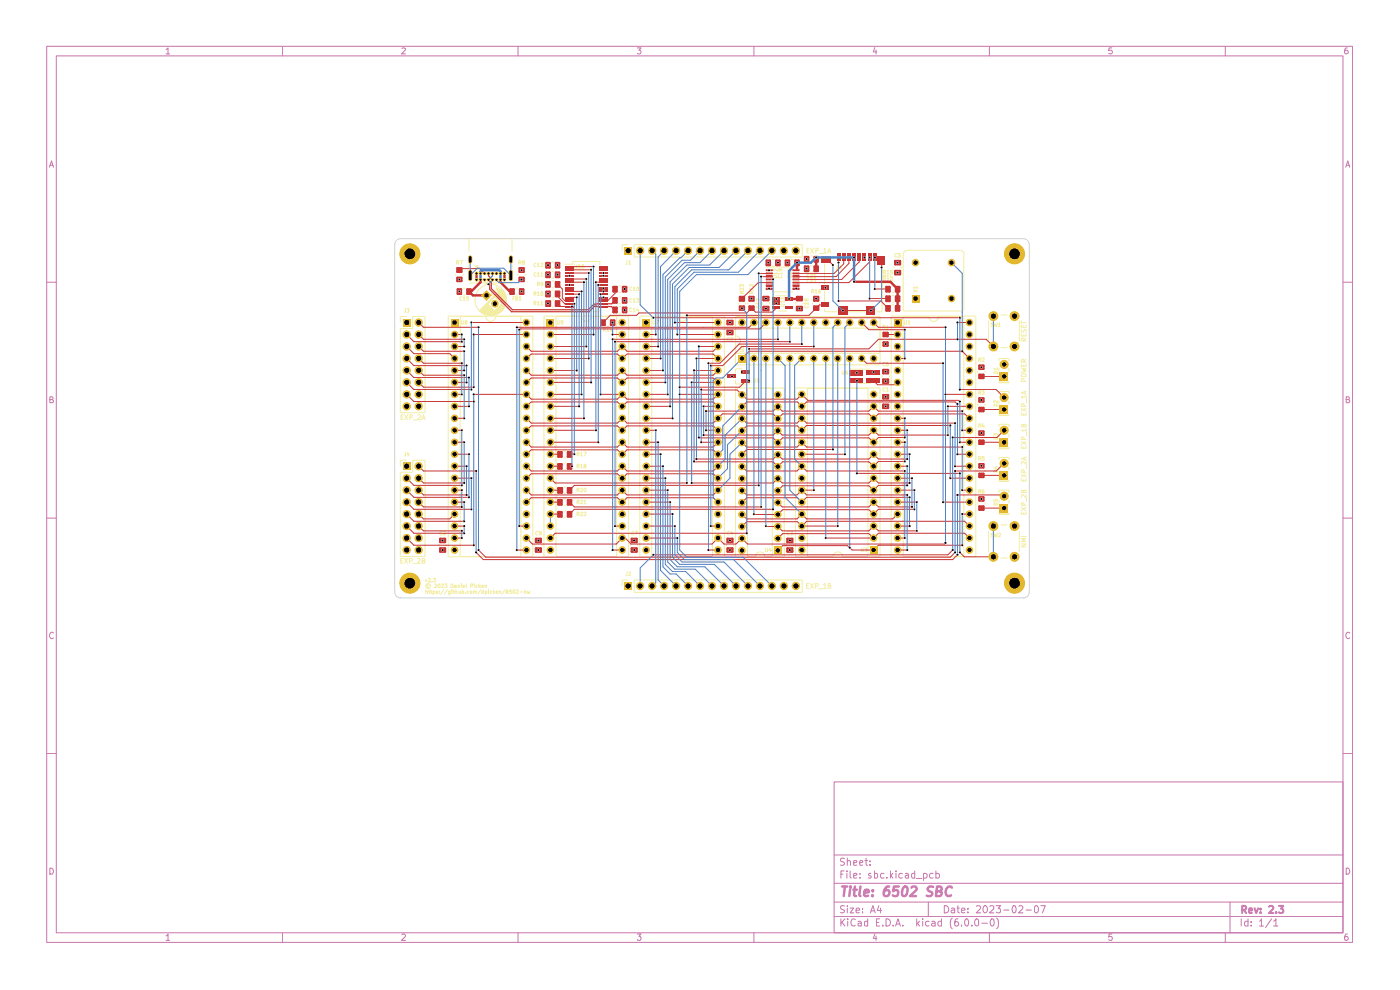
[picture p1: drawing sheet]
<svg xmlns="http://www.w3.org/2000/svg" width="297mm" height="210mm" viewBox="0 0 297 210" stroke-linecap="round" stroke-linejoin="round" font-family="sans-serif">
<g fill="none" stroke="#c872ab" stroke-width=".21">
<path d="M9.9 9.8h277v190.1h-277zM11.9 11.9h273v186h-273zM35.2 10.5l.4-.3v1.2M35.2 11.4h.8M59.9 9.8v2.1M85.3 10.2h.5l.2 .3-.8 .9h.8M109.9 9.8v2.1M135.2 10.2h.8l-.4 .5h.3v.6h-.7M159.9 9.8v2.1M185.6 10.1l-.3 .9h.7M185.8 10.6v.8M209.9 9.8v2.1"/>
<path d="M235.9 10.2h-.6l-.1 .6 .7-.1a.48 .48 0 0 1 0 .6 .48 .48 0 0 1-.7 0M259.9 9.8v2.1M285.8 10.2h-.4l-.2 1 .3 .2 .4-.1 .1-.4-.2-.2h-.5l-.1 .2M10.5 35.5l.4-1.4 .4 1.4M10.6 35.1h.7M285.5 35.5l.4-1.4 .4 1.4M285.6 35.1h.7M9.9 59.9h2M284.9 59.9h2M10.6 84.8l.6-.1v-.5h-.6v1.2h.5l.2-.4-.3-.2M285.6 84.8l.6-.1v-.5h-.6v1.2h.5l.2-.4-.3-.2M9.9 109.9h2"/>
<path d="M284.9 109.9h2M11.3 134.3a.57 .57 0 0 0-.7 0 .57 .57 0 0 0 0 .8l.3 .4 .4-.2M286.3 134.3a.57 .57 0 0 0-.7 0 .57 .57 0 0 0 0 .8l.3 .4 .4-.2M9.9 159.9h2M284.9 159.9h2M177 165.9h107.9v32h-107.9zM10.6 184.2a.71 .71 0 0 1 .7 .4 .71 .71 0 0 1-.2 .8h-.5zM35.2 198.5l.4-.4v1.4M35.2 199.5h.8M59.9 197.9v2M85.3 198.3l.1-.2h.4l.2 .4-.8 1h.8M109.9 197.9v2"/>
<path d="M135.2 198.1h.8l-.4 .5 .4 .3-.1 .5-.5 .1-.2-.2M159.9 197.9v2M177 194.4h107.9M177 191.3h107.9M177 187.4h107.9M177 181.4h107.9M178.4 194.9v1.5M178.4 185.4h.4M178.6 195.6l.6 .8M179.1 184.7h-.7v1.6M179.2 192.2h-.8a.61 .61 0 0 0 .1 .6 .61 .61 0 0 0 .6 .2l.1 .4a.6 .6 0 0 1-.9 .1M179.2 182.1h-.8a.53 .53 0 0 0 0 .6 .53 .53 0 0 0 .6 .2l.2 .2-.2 .4h-.7"/>
<path d="M179.2 194.9l-.8 .9M179.7 184.7v.2M179.7 185.3v1M179.7 192.1v.2M179.7 182.7l.1-.1a.36 .36 0 0 1 .6 .2v.8M179.7 182v1.6M179.7 192.6v1M179.8 194.9v.2M179.8 195.4v1M180.3 192.6h.8l-.8 1h.8M180.3 184.7v1.3l.3 .3M181.1 185.8l.7-.2-.2-.3h-.5v.9h.6"/>
<path d="M181.1 183.1l.7-.2-.2-.4-.5 .1v.9h.6M181.4 195.1l-.3-.2a.78 .78 0 0 0-.6 .8 .78 .78 0 0 0 .6 .7l.3-.1M181.6 193.1l.8-.1-.1-.3-.4-.1-.3 .3 .1 .6h.6M182 195.5h.6l.1 .9M182.4 183.1l.7-.2-.2-.4-.4 .1-.1 .7 .1 .3 .5-.1M182.5 186.1v.2M182.5 185.3v.1M182.7 195.8l-.7 .1v.4h.7M183 193.5v.1M183 192.7v.2M183.5 182.5h.6M183.7 182v1.3l.4 .3"/>
<path d="M184.1 195.5l-.5-.1-.2 .2v.7l.2 .1 .5-.1M184.1 194.9v1.5M184.6 183.4v.2M184.6 182.6v.2M184.7 193.6l.5-1.5 .5 1.5M184.7 185.3h-.3l-.2 .1 .2 .4 .4 .1-.1 .3h-.5M184.7 193.2h.8M185.5 185.3h.4l.3 .2-.1 .7h-.6M185.5 184.7v1.6M185.6 198.1l-.3 1h.7M185.8 198.5v1M185.9 195.7h.5"/>
<path d="M186.4 192.1l-.3 1h.9M186.6 194.9h-.7v1.5h.7M186.8 192.6v1M187.3 196.3v.1M187.5 185.3h-.5l-.2 .2v.4l.2 .4 .5-.1M188 194.9a.78 .78 0 0 1 .9 .8 .78 .78 0 0 1-.9 .7zM188.1 186.1v.2M188.9 184.7v1.6M189 185.7l.4 .6M189.4 185.3l-.5 .5M189.5 196.3v.1M190 196.4l.5-1.5 .5 1.5"/>
<path d="M190.1 184.7v.2M190.1 185.3v1M190.2 196h.6M191.4 185.3a.52 .52 0 0 0-.7 .2l.1 .7h.6M191.5 196.3v.1M192.1 185.3h.4l.2 .1v.9M192.7 185.6l-.7 .2 .2 .5 .5-.1M194.1 185.3h-.5l-.2 .2 .1 .7h.6M194.1 184.7v1.6M194.4 186.4h1.2M194.5 194.9v1.5M194.7 195.8l.4 .6"/>
<path d="M195.1 195.4l-.6 .6M195.8 194.9v.2M195.8 195.4v1M195.9 185.3a.52 .52 0 0 1 .8 .2l-.2 .7h-.6M195.9 185.3v1.5M196.9 191.3v3.1M197.1 195.5h-.6l-.2 .7a.52 .52 0 0 0 .8 .1M197.7 195.5h.6l.1 .9M198 185.3a.52 .52 0 0 0-.8 .2l.2 .7h.6M198.4 195.8h-.5l-.3 .3 .3 .3 .5-.1M198.5 185.3a.52 .52 0 0 1 .8 .2l-.2 .7h-.6M198.5 184.7v1.6"/>
<path d="M199.7 195.5h-.6l-.1 .7a.52 .52 0 0 0 .7 .1M199.7 194.9v1.5M200.3 192.1a.78 .78 0 0 1 1 .8 .78 .78 0 0 1-1 .7zM201.8 192.7h.6l.1 .9M202 194.7a1.74 1.74 0 0 0 0 2.3M202.5 193h-.5l-.2 .3 .2 .3 .5-.1M203 192.6h.5M203.2 192.1v1.4l.3 .1M203.2 194.9l-.4 .1a1.38 1.38 0 0 0-.2 1.3 .52 .52 0 0 0 .8-.1v-.4l-.4-.3-.4 .1-.1 .2M204 193.1l.7-.1-.1-.3-.4-.1-.2 .3v.6l.2 .1 .4-.1M204 196.3v.1M205 194.9a.89 .89 0 0 1 .3 1.4l-.2 .1a.88 .88 0 0 1-.1-1.5z"/>
<path d="M205.3 193.5v.1M205.3 192.7v.2M206.2 196.3v.1M206.9 195.1l.4-.2 .3 .3v1l-.4 .2a.93 .93 0 0 1-.3-1.3zM207.2 192.3l.2-.2h.3l.3 .4-.9 1.1h.9M208.3 195.8h1.2M208.7 192.3l.3-.2a.82 .82 0 0 1 .5 .8 .82 .82 0 0 1-.5 .7 .93 .93 0 0 1-.3-1.3zM209.9 197.9v2M210 192.3l.2-.2 .5 .1 .1 .6-.9 .8h.9M210.4 194.9a.89 .89 0 0 1 .3 1.4l-.1 .1a.88 .88 0 0 1-.2-1.5zM211.3 192.1h1l-.5 .6 .4 .1v.7l-.6 .1-.3-.1M211.4 194.7a1.74 1.74 0 0 1 0 2.3"/>
<path d="M212.9 193h1.1M214.9 192.2l.2-.1a.89 .89 0 0 1 .3 1.4l-.2 .1a.78 .78 0 0 1-.6-.5 .78 .78 0 0 1 .3-.8zM216.2 192.3l.1-.2h.4l.3 .4-.9 1.1h.9M217.7 193h1.1M219.5 192.3l.3-.2a.82 .82 0 0 1 .5 .8 .82 .82 0 0 1-.5 .7l-.3-.2zM220.8 192.1h.9l-.5 1.5M235.9 198.1h-.6l-.1 .7 .3-.2 .4 .1v.7l-.4 .1-.3-.2M259.9 197.9v2M260.9 191.3v6.6M263.3 194.9v1.5M264.8 195.5l-.6-.1-.2 .4v.4l.2 .2 .6-.1M264.8 194.9v1.5"/>
<path d="M265.4 196.3v.1M265.4 195.5v.2M267.2 195.4l.4-.5v1.5M267.2 196.4h.9M269.7 194.9l-1.2 1.9M270.2 195.4l.5-.5v1.5M270.2 196.4h.9M285.6 184.2a.71 .71 0 0 1 .7 .4 .71 .71 0 0 1-.2 .8h-.5zM285.8 198.1a.58 .58 0 0 0-.6 .6l.1 .7 .5 .1 .2-.3v-.3l-.2-.3h-.3l-.3 .3"/>
</g>
<path d="M263.5 193h.6a.47 .47 0 0 0 .3-.4 .47 .47 0 0 0-.3-.4h-.6v1.5M263.9 193l.5 .7M265 193.2l.6-.1-.1-.4h-.4l-.1 .8 .1 .2 .5-.1M266.2 192.7l.3 1 .4-1M267.4 193.5v.2M267.4 192.7v.2M269.2 192.3l.6-.1 .3 .3-.1 .3-.8 .9h.9M270.7 193.5v.2M271.3 192.2h.9l-.5 .5 .5 .2v.5l-.3 .3h-.4l-.2-.2" fill="none" stroke="#c872ab" stroke-width=".42"/>
<g fill="none" stroke="#c872ab" stroke-width=".51">
<path d="M178.6 188h1.1M179.2 188l-.2 2.1M180.3 188.7l-.1 1.4M180.4 188v.3M181 188.7h.8M181.4 188l-.2 1.8 .4 .3M182.5 188l-.2 1.8 .2 .3M183.3 189.4l1-.2-.1-.4h-.7l-.2 1 .3 .3 .6-.1M185.1 189.9v.2M185.2 188.8v.3M188.6 188a1.29 1.29 0 0 0-1 2l.6 .1a.73 .73 0 0 0 .2-1.3l-.6 .1-.3 .3M190.7 188h-1l-.2 1.1 .2-.3 .7 .1a.79 .79 0 0 1-.3 1.2l-.7-.2"/>
<path d="M191.8 188.1l.4-.1a1.45 1.45 0 0 1-.3 2.1 .46 .46 0 0 1-.6-.4l.2-1.2zM193.4 188.3l.3-.3h.4l.4 .6-1.5 1.5h1.3M198 188.1h-1a.45 .45 0 0 0-.1 .7l.7 .4 .2 .5-.4 .4-.8-.1M198.7 189.1h.7l.4-.5-.2-.5-.8-.1-.3 2.1h.8l.3-.2 .2-.5-.4-.3M201.9 188.3l-.1-.2a.79 .79 0 0 0-1.1 .5 1.24 1.24 0 0 0 .2 1.4l.4 .1 .5-.2"/>
</g>
<g fill="none" stroke="#f2eda1" stroke-width=".21">
<path d="M96.7 58.1v.4M96.9 55.7h.4l.1-.2-.2-.2h-.3v.8M97.1 55.7l.3 .4M97.6 55.3h.5l-.3 .8M98.2 58.1v.4M99.5 53.3v-2.7h9.1v2.7M99.5 56.1v.9M100.8 56.3v.6v.2h-.3M101.5 56.3h-.3v.4l.3-.1 .1 .4-.4 .1M102.9 59.8l.4 .4M103.3 59.8l-.4 .4M108.6 56.1v.9"/>
<path d="M109.9 58.1v.4M110.1 55.7h.4l.1-.2-.2-.2h-.3v.8M110.3 55.7l.3 .4M111 55.6l-.2-.2h.5l-.1 .2-.4 .1v.4h.5v-.4l-.2-.1M111.4 58.1v.4M113.7 55.9l-.2-.1-.2 .3 .1 .5h.3M113.7 57.9l-.2-.1-.2 .3 .1 .5h.3M114 56.1l.2-.3v.8M114 58.1l.2-.3v.8M114 56.6h.5M114 58.6h.5M114.7 55.9h.4v.2l-.4 .5h.4"/>
<path d="M114.7 58.1l.3-.3v.8M114.7 58.6h.4M117 57h.5M117 55.5h.5M117 57.6h.5M117 59h.5M117 59.6h.5M119.9 56.1h1.6v-.6h5.8v.6M121.9 56.1v.8h.4v-.8M122.7 56.4l.2-.3v.8M122.7 56.9h.4M123.4 56.2h.1a.38 .38 0 0 1 .4 .3 .38 .38 0 0 1-.1 .4h-.4z"/>
<path d="M133 55.3v.7l-.2 .1M133.3 51.9h-1.3v1.3M133.4 55.5l.2-.2v.8M133.4 56.1h.4M134.5 51.9h35.7v2.6h-35.7zM162.5 56.6h5.7M163.7 56.5h.6M163.7 55h.6M164.1 58.5l.7 .1v.3h-.7M164.8 58h-.7l.2 .2M164.8 57.1v.4l-.4-.4-.3 .1 .1 .3M164.8 57.7v.5"/>
<path d="M165.2 58.5v.4h.6v-.4M165.4 57.1l.2 .2-.3 .2-.2-.2 .1-.2h.5l.2 .1v.2M165.9 58h-.8l.3 .2M165.9 57.7v.5M167.1 57.2l.2-.1 .6 .1a.4 .4 0 0 1-.4 .3 .4 .4 0 0 1-.4-.3zM167.2 58.5v.4h.6v-.4M167.8 56.5h.5M167.8 55h.5M167.9 57.7v.6l-.5-.6-.3 .2 .1 .3M171.2 53.1h.3M171.6 59.2l-.1-.1-.3 .3 .1 .5h.3M171.6 58.2l-.1-.1-.3 .2 .1 .5h.3"/>
<path d="M171.6 52.7h-.4v1h.4M171.9 57.7h.5M171.9 56.3h.5M171.9 54.3h.5M171.9 55.7h.5M172 59.2l.2-.1 .2 .3-.5 .5h.5M172 58.2l.2-.1 .2 .2-.5 .5h.5M172 52.7l.6 1M172.6 59.2h.5v.2l-.5 .5h.5M172.6 58.3l.3-.2v.7M172.6 58.8h.5M172.6 52.7l-.6 1"/>
<path d="M173.1 53.2l.5-.1v-.4h-.5v1M173.8 53.8h.8M174.8 52.9l.2-.2v1M174.8 53.7h.5M174.9 55.9v4.4M175.6 53.7l.3-1 .4 1M175.7 53.3h.5M176.4 54.5h.9M177.6 56.3v.7l-.2 .1M178.3 56.3l-.2 .1-.1 .6 .4 .1-.1-.5h-.2l-.1 .2M187.1 56.3v9.8h-1.2M187.5 59.8h.3l.1-.4h-.4v.7"/>
<path d="M187.5 58.8h.3l.1-.4-.4-.1v.8M187.5 57.7h.3l.1-.3-.4-.1v.8M187.6 59.8l.3 .3M187.6 58.8l.3 .3M187.6 57.7l.3 .4M188.2 59.6l.2-.2v.7M188.2 58.6l.2-.3v.8M188.2 57.6l.2-.3v.8M188.2 59.1h.4M188.2 58.1h.4M188.9 59.4h.4l-.2 .3h.2v.4h-.4M189.1 58.3l-.2 .5h.5"/>
<path d="M189.3 57.3h-.3l-.1 .4h.4v.4h-.4M189.3 58.6v.5M189.7 56.5v.5M190.3 53.8h-.2l-.3 .1v.5l.2 .1 .3-.1M191 53.8h-.4v.3h.4l-.1 .4-.3-.1M191.2 56.5v.5M191.6 53.8v12.2h12.1M192.4 53.1h11.3M192.4 53.1a.75 .75 0 0 0-.7 .8M203.8 53.1a.75 .75 0 0 1 .7 .8M204.5 53.8v11.5M84.9 69.7h2.6v-2.6h2.7v20.4h-5.3z"/>
<path d="M86 65.4v.7l-.2 .1M86.3 65.4h.5l-.3 .4 .3 .1v.3h-.5M86.3 67.1h-1.4v1.3M95.1 67.1h17.9v51h-17.9zM97.9 68l.1 .8h.3v-.8M98 63l-.2-.1-.3 .3 .1 .5h.4M98.2 62.6h.5M98.2 61.1h.5M98.3 63.2l.2-.3v.8M98.3 63.7h.4M98.8 68.3l-.2-.1 .4-.2 .1 .2-.5 .3 .1 .3h.4l-.1-.5M99.4 62.9h-.3l-.1 .4 .4-.1v.5h-.4"/>
<path d="M99.6 60h8.9M102 66l1.5-1.5-1.5 1.6M102.2 66.2l1.5-1.5-1.4 1.5M102.6 66.5l1.5-1.5-1.4 1.5 1.4-1.4-1.3 1.4M103 66.6l1.3-1.3-1.3 1.3 1.4-1.2-1.3 1.2M103 67.1h-5.4v50.9h12.9v-50.9h-5.4M103.1 67.2a1 1 0 0 0 1 1 1 1 0 0 0 1-1M103.2 66.7l1.3-1.3-1.2 1.3M103.5 64.4l-1.6 1.6M103.6 64.6l-1.5 1.5M103.6 66.8l1.1-1.1-1 1.1M103.8 66.8l1-1-.9 1"/>
<path d="M104 64.9l-1.6 1.5 1.5-1.5-1.5 1.4 1.4-1.5-1.5 1.5M104 66.8l.9-.9-.8 .9M104 64.9l-1.5 1.6M104 64.9l-1.5 1.5M104.2 65.2l-1.3 1.3M104.4 66.8l2.9-2.9-2.8 2.9M104.5 62h-.2a.39 .39 0 0 0 .1 .5 .39 .39 0 0 0 .5 0v-.1M104.6 65.6l-1.1 1.1 1.1-1.2-1.2 1.2M104.6 65.6l-1.1 1.2M104.6 65.6l-1.1 1.1M104.8 61.8v-.2l.5 .5M105 63.1l1.6-1.5-1.5 1.5"/>
<path d="M105.1 63.2l1.6-1.6-1.5 1.6M105.4 60.9l-.2 .2 .4 .5h.2l.1-.3-.3-.2-.1 .4M105.4 63.5l1.5-1.4-1.4 1.4M105.5 61.9l-.3 .3M105.7 63.8l1.4-1.4-1.3 1.4M105.8 63.9l1.4-1.2-1.3 1.3M106.1 64.1l1.2-1.1-1.1 1.2M106.3 61.3l-4.5 4.6M106.4 61.4l-4.5 4.6M106.4 61.3l-4.5 4.6M106.5 61.4l-4.6 4.6M106.5 61.5l-1.5 1.5"/>
<path d="M106.7 65.5l-.6 .6M106.7 61.7l-1.5 1.5M106.8 65.4l-.9 .9M106.8 61.8l-1.5 1.5 1.6-1.4-1.6 1.5M106.8 61.8l-1.6 1.5M106.8 61.7l-1.6 1.5 1.6-1.4M106.9 65.2l-1.1 1.2M106.9 62l-1.5 1.4M106.9 65.1l-1.3 1.4M106.9 62.1l-1.4 1.5M107 65l-1.5 1.5M107 64.9l-1.6 1.6"/>
<path d="M107 62.1l-1.4 1.6M107 62.3l-1.3 1.4M107.1 64.7l-1.9 1.9M107.1 64.8l-1.8 1.7M107.1 64.6l-1.9 2M107.1 62.6l-1.3 1.2M107.2 64.5l-2.1 2.1M107.2 64.3l-2.4 2.4M107.2 64.4l-2.2 2.3M107.2 64.3l-2.3 2.4M107.2 62.9l-1.1 1.2M107.2 62.8l-1.2 1.2"/>
<path d="M107.3 64.3l-2.6 2.4M107.3 64l-2.7 2.8 2.7-2.7M107.3 64.2l-2.7 2.5M107.3 63.8l-3.1 3M107.3 62.9l-1.2 1.2M107.3 63.5l-3.2 3.3 3.2-3.1M107.3 63.3l-1 1 1-.9M107.3 63.2l-1 1.1 1-1.1-1.1 1M107.3 63.1l-1.1 1.1M108.8 63.3h.3M109.1 62.9h-.3v.8M109.4 63.3l.4-.1v-.2l-.2-.1h-.2v.8h.4v-.4h-.2"/>
<path d="M109.4 62.6h.5M109.4 61.1h.5M110.2 63.2l.1-.3v.8M110.2 63.7h.4M113.3 62.3h.3l.1-.3-.4-.1v.8M113.3 64.3h.3l.1-.3-.4-.1v.8M113.5 62.3l.2 .4M113.5 64.3l.2 .4M114 62.1l.2-.2v.8M114 64.2l.2-.3v.8M114 60.3h.4l.1-.3-.2-.1h-.3v.7M114 62.7h.5"/>
<path d="M114 64.7h.5M114.2 60.3l.3 .3M114.7 64.2l.3-.3v.8M114.7 64.7h.4M114.9 61.9l.2 .1v.7h-.3l-.1-.5zM115.1 60.2v.2h-.3l-.1-.4 .2-.1h.2v.6v.1h-.3M115.4 67.1h18v51h-18zM117 61.6h.5M117 63.1h.5M117 61h.5M117.1 63.7h.4M117.1 65.1h.4"/>
<path d="M118.2 68l.1 .8h.3v-.8M119.4 68.3l-.1 .2h-.3v-.3l.1-.2 .3 .1-.1 .7h-.3M121.5 65.5v.6h5.8v-.6M123.4 67.1h-5.5v50.9h12.9v-50.9h-5.4M123.4 67.2a1 1 0 0 0 1 1 1 1 0 0 0 1-1M128 69.9h.4v-.3l-.4-.1v.8M128.2 69.9l.2 .4M128.7 69.2h.5M128.7 67.7h.5M128.8 69.8l.1-.3v.8M128.8 70.3h.4M129.9 69.9v.1h-.4v-.3l.1-.2 .3 .1v.5l-.1 .2h-.3"/>
<path d="M131.2 66.5h.5M131.2 65h.5M131.2 63h.5M131.2 64.4h.5M131.2 60.6h.5M131.2 62.1h.5M134 65.4h-.3l-.1 .1v.5l.3 .1 .1-.1M134 63.4l-.3-.1-.1 .2v.4l.3 .2 .1-.1M134 61l-.1-.1-.3 .2 .1 .5h.3M134.4 65.5l.1-.1v.7M134.4 63.5l.1-.2v.8M134.4 61.1l.1-.2v.7"/>
<path d="M134.4 66.1h.4M134.4 64.1h.4M134.4 61.6h.4M135 63.3h.5l-.3 .3 .3 .1v.3h-.5M135.2 65.3l-.2 .6h.6M135.2 60.9l.3 .1v.6h-.4l-.1-.2zM135.5 65.6v.5M135.7 67.1h18v51h-18zM138.5 68l.1 .8h.3v-.8M139.3 68h.5l-.4 .8M143.7 67.1h-5.4v50.9h12.8v-50.9h-5.4M143.7 67.2a1 1 0 0 0 1 1 1 1 0 0 0 1-1"/>
<path d="M154.1 69.2v.6M154.8 71.6h-.4l-.1 .2v.3l.2 .3 .3-.1M155 71.6h.4v.3l-.4 .5h.4M155.6 69.2v.6M156 67.1h30.7v10.3h-30.7zM156 74.9h30.7M156 69.6h30.7M156.1 71.3a1 1 0 0 1 1 1 1 1 0 0 1-1 1M156.6 64.2v.4M157 60.9v-.5l.3 .2v-.2h.4v.5M157 74.2l.7 .1v.3h-.7M157.4 62.2l-.2-.4-.2 .2v.2h.7"/>
<path d="M157.5 78.2h-1.5v1M157.7 61.1v.5l-.4-.5-.3 .1 .1 .4M157.7 73.4v.5l-.4-.5h-.2v.4M157.7 61.8l-.3 .3M158.2 64.2v.4M158.7 64.2v.4M159.4 62.2l-.1-.4-.3 .2v.2h.8M159.8 61.3h-.8l.3 .3M159.8 60.4v.5l-.5-.5h-.2v.4M159.8 61.8l-.4 .3M159.8 61.1v.5M160.2 64.2v.4"/>
<path d="M160.6 64.9a.34 .34 0 0 0 .1 .4 .34 .34 0 0 0 .4 0l.2-.1-.1-.3M161.3 64.3h-.8l.3 .3M161.3 63.7l-.8-.3v.5M161.3 64.2v.4M161.7 64.1v.5M163.2 64.1v.5M163.8 61.9h4.4M164.5 62.7h2.5M165.1 66h1.9M165.6 64.5l.8 .1-.1 .3h-.7M166.4 63.9h-.8l.3 .3M166.4 63.2h-.8l.3 .2"/>
<path d="M166.4 63v.4M166.4 63.8v.4M168.8 64.1v.5M170.4 64.1v.5M170.8 64.9a.34 .34 0 0 0 0 .4 .34 .34 0 0 0 .5 0l.2-.1-.1-.3M171 63.6l.1-.2 .4 .1v.3h-.4l-.1-.3-.2-.1v.4l.2-.1M171.5 64.3h-.8l.2 .3M171.5 64.2v.4M172.2 61.8h.4v-.3l-.4-.1v.7M172.4 64.2v.4M172.4 61.8l.2 .3M173 61.6l.1-.2v.7"/>
<path d="M173 62.1h.4M173.9 64.2v.4M174.1 61.4l-.4 .3v.4h.4v-.4h-.4v.2M174.9 65.4v.7h2.7M174.9 61.7v2.3M178.6 78.7v.5l.2 .2 .3-.1v-.6M179.7 78.7h-.2l-.1 .5 .2 .2 .2-.1-.1-.4-.3 .2M179.9 66.1h3.7M180.3 78.3h4.4M187.1 71.7v.5M187.1 79.6v.5M187.3 69.4h.4l.1-.2-.2-.2h-.3v.8"/>
<path d="M187.5 69.4l.3 .4M187.8 77l-.3-.1-.2 .1v.5l.2 .1h.3M188 69.3l.3-.3v.8M188 69.8h.5M188.2 60.1h.4M188.4 76.9l-.4 .1v.6h.5v-.4l-.3-.1-.2 .2M188.6 71.7v.5M188.6 79.6v.5M189.1 67.1h17.9v51h-17.9zM189.1 66.1h.6M189.1 60.6h.6M189.1 62.1h.6"/>
<path d="M189.1 64.1h.6M189.1 62.7h.6M189.1 64.7h.6M191.9 68v.8h.4v-.8M192.6 68.2l.3-.2v.8M192.6 68.8h.4M193.8 61.5l.8 .5M194.6 61h-.8l.3 .2M194.6 61.5l-.8 .5M194.6 60.7v.5M197 67.1h-5.4v50.9h12.9v-50.9h-5.4M197.1 67.2a1 1 0 0 0 1 1 1 1 0 0 0 1-1"/>
<path d="M204.5 65.3a.75 .75 0 0 1-.7 .8M207.4 78.7v.4M207.6 76.3h.4l.1-.3-.5-.1v.8M207.9 76.3l.2 .4M208.4 75.9h.4v.3l-.4 .5h.4M209 78.7v.4M209.7 68v4.5M210.7 68.6h-.5v.2l.5 .2v.3h-.5M210.9 78.8l.5-.1 .2 .5h-.8zM210.9 68.5l.2 .8 .1-.5 .2 .5 .2-.8M211.6 78.2h-.8l.3 .2M211.6 78v.4"/>
<path d="M211.8 68.8l.2-.3v.8M211.8 69.3h.5M211.9 76.6v-.6h2.1v.6M211.9 78.1v.7M212.3 66.8h1.4M212.3 73.7h1.4M214 78.1v.7M216.2 68v4.5M216.7 79.5a.66 .66 0 0 1 1-.1v.4l-.2 .1h-.7zM216.7 78.1l1 .2-.7 .2 .7 .2-1 .3M216.7 77.2v.5h1v-.5M216.7 70.8v.5h1v-.5"/>
<path d="M216.7 68.9v.5h1v-.5M216.7 68.1v.6M216.7 68.4h1M216.7 69.9v.4l.2 .1 .3-.1 .1-.4h.4v.5M217.2 69.1v.3M217.2 71v.3M217.2 77.4v.3M217.3 76.8v-.3l-.3-.3-.3 .1v.5h1M217.3 72.3l-.1-.5-.3-.1-.2 .2v.4h1M217.7 76.2l-.4 .3M217.7 71.7l-.4 .4M85.1 88.5h.3"/>
<path d="M85.5 88h-.4v1h.4M85.9 88l.6 1M86 95.9v.7l-.2 .1M86.3 97.6h-1.4v1.3M86.5 95.9l-.1 .5h.4M86.5 88l-.6 1M86.7 96.2v.5M87 88.6h.3l.2-.2v-.3l-.5-.1v1M87.7 89.1h.8M88.6 88.1l.4-.1 .2 .3-.6 .7h.6M89.5 89l.3-1 .4 1M89.6 88.7h.5"/>
<path d="M119.6 98.2h.5M119.6 99.7h.5M119.6 95.7h.5M119.6 97.1h.5M122.4 98.9h.4l.1-.3-.5-.1v.7M122.4 96.4h.4l.1-.4-.5-.1v.8M122.6 98.9l.3 .3M122.6 96.4l.3 .3M123.2 98.7l.2-.2v.7M123.2 96.2l.2-.3v.8M123.2 99.2h.4M123.2 96.7h.4"/>
<path d="M123.9 95.9h.5l-.4 .8M124 98.8l-.1-.2 .3-.1 .1 .3-.4 .2 .1 .2h.3l-.1-.4M156 82.3h10.4v35.8h-10.4zM156 80.5v1h3.2M159.9 80.4v.7l.4-.1v-.6M161 80.4h-.3l-.1 .4 .4-.1v.3h-.4M168.7 82.3h18v35.8h-18zM182.2 81.4h2.5M187.1 84.9v.5M187.8 82.3l-.3-.1-.2 .2v.4l.2 .2 .3-.1M188 82.5l.3-.3v.8M188 83h.5"/>
<path d="M188.6 84.9v.5M207.4 85.6v.5M207.4 92.6v.5M207.4 99.6v.5M207.6 83.3h.3l.2-.2-.1-.2h-.4v.8M207.6 90.3h.4l.1-.3-.5-.1v.8M207.6 97.3h.3l.2-.2-.1-.2h-.4v.7M207.9 83.3l.2 .4M207.9 90.3l.2 .4M207.9 97.3l.2 .3M208.4 82.9h.4l-.3 .2 .3 .1v.4h-.4M208.5 89.8l-.1 .6h.5"/>
<path d="M208.7 90.2v.5M208.8 96.9h-.4v.3h.4l-.1 .4-.3-.1M209 85.6v.5M209 92.6v.5M209 99.6v.5M210.8 92.5v-.6l.4 .3v-.3l.4 .1-.1 .5M210.9 85.8h.6l.1 .3h-.8zM210.9 99.7h.6l.1 .4h-.8zM210.9 92.8l.5-.1 .2 .4h-.8zM211.1 99.1h.5M211.3 98.9v.5l-.5-.2M211.6 85v.4l-.4-.4-.4 .1 .1 .3"/>
<path d="M211.9 80.9v.3h2.1v-.3M211.9 83.6v-.5h2.1v.5M211.9 88v.1h2.1v-.1M211.9 90.6v-.6h2.1v.6M211.9 94.9v.3h2.1v-.3M211.9 97.5v-.5h2.1v.5M211.9 81h2.1M211.9 85v.8M211.9 92v.8M211.9 99v.7M211.9 88.1h2.1M211.9 95h2.1"/>
<path d="M214 85v.8M214 92v.8M214 99v.7M216.7 87.5v.6h1v-.6M216.7 94.7v.4h1v-.4M216.7 86.6l1 .6M216.7 93.6l1 .7M217.2 90.2l.1-.2 .4 .1v.4h-1v-.3l.3-.2 .2 .2v.3M217.2 87.7v.4M217.2 94.7v.4M217.3 80.9v-.4l-.2-.1h-.4v.5h1M217.3 86.2l-.1-.5h-.5v.5h1"/>
<path d="M217.3 93.2v-.3l-.2-.2h-.4v.5h1M217.4 83.1v.5M217.4 97v.5M217.7 84.2h-1l.3 .3M217.7 83l-1 .3 1 .4M217.7 97.9v.6l-.7-.6-.3 .1v.5M217.7 96.9l-1 .4 1 .3M217.7 91.3h-1l.3 .2M217.7 86.6l-1 .6M217.7 83.9v.6M217.7 90.9v.6M217.7 93.6l-1 .7"/>
<path d="M217.8 84.7v.7M217.8 91.7v.8M217.8 98.6v.8M84.9 100.2h2.6v-2.6h2.7v20.4h-5.3zM85 119h.3M85.5 118.5h-.5v1h.5M85.9 118.5l.5 1M86.4 118.5l-.5 1M86.9 119h.5v-.5h-.5v1M87.6 119.6h.8M88.6 118.5h.4l.2 .2-.6 .8h.6M89.6 119l.5-.1v-.4h-.5v1h.5l.1-.4-.3-.1"/>
<path d="M93.1 115.4v.5M93.8 112.8l-.2-.1-.3 .2v.4l.2 .2h.3M94.2 113l-.1-.2h.4l-.1 .2-.3 .1v.4h.4v-.4l-.2-.1M94.7 115.4v.5M113.5 115.4v.5M114.1 112.8l-.2-.1-.3 .2v.4l.2 .2h.3M114.8 113l-.1 .2h-.2l-.1-.4h.4l-.1 .7h-.2M115 115.4v.5M119.6 107.3h.5M119.6 105.8h.5M119.6 108.4h.5M119.6 109.8h.5"/>
<path d="M119.6 103.3h.5M119.6 104.7h.5M122.4 104h.4l.1-.4-.5-.1v.8M122.4 106.5h.4l.1-.3-.5-.1v.8M122.4 109.1h.4l.1-.4-.5-.1v.8M122.6 104l.3 .3M122.6 106.5l.3 .4M122.6 109.1l.3 .3M123.2 103.6l.2-.1 .2 .3-.5 .5h.5M123.2 106.2l.2-.1 .2 .2-.5 .6h.5M123.2 108.7l.2-.1 .2 .3-.5 .5h.5M123.9 106.3l.2-.2v.8"/>
<path d="M123.9 108.7h.4v.3l-.4 .4h.4M123.9 106.9h.4M124 103.5l.3 .1v.7h-.3l-.1-.4zM133.8 115.4v.5M134.5 112.8l-.3-.1-.3 .2v.4l.2 .2h.4M134.7 112.7h.5l-.3 .8M135.3 115.4v.5M154.1 115.4v.5M154.8 112.8l-.3-.1-.2 .2v.4l.1 .2h.4M155.2 112.7l-.2 .5h.5M155.4 112.9v.6M155.6 115.4v.5"/>
<path d="M160.2 118h-1.6v-35.6h5.2v35.6h-1.6M160.2 118.1a1 1 0 0 1 1-1 1 1 0 0 1 1 1M162.4 116.2l.1 .8h.3v-.8M163.3 116.2l-.1 .6h.5M163.5 116.5v.5M166.8 115.4v.5M167.5 112.8l-.3-.1-.2 .2v.4l.1 .2h.4M167.7 112.7h.4l-.2 .3 .2 .1v.4h-.4M168.3 115.4v.5M176.7 118h-5.4v-35.6h12.9v35.6h-5.5M176.8 118.1a1 1 0 0 1 1-1 1 1 0 0 1 1 1M182.7 116.2l.1 .8h.3v-.8"/>
<path d="M183.5 116.2h.4l-.3 .4 .3 .1v.3h-.4M207.4 106.6v.4M207.6 104.2h.4l.1-.2-.5-.1v.7M207.9 104.2l.2 .4M208.7 103.9h-.2l-.1 .2v.5h.4l-.1-.5h-.2l-.1 .2M209 106.6v.4M209.7 112.6v4.5M210.7 113.2h-.5v.3l.5 .1-.1 .3h-.4M210.8 106v.3h.4v-.3l.2-.1 .2 .1-.1 .3M210.9 106.8l.5-.1 .2 .4h-.8zM210.9 113.1l.2 .8 .1-.5 .2 .5 .2-.8M211.8 113.2h.5v.3l-.5 .4h.5"/>
<path d="M211.9 101.9v.2h2.1v-.2M211.9 104.6v-.6h2.1v.6M211.9 108.9v.2h2.1v-.2M211.9 106v.8M211.9 102h2.1M211.9 109h2.1M212.3 111.3h1.4M212.3 118.4h1.4M214 106v.8M216.2 112.6v4.5M216.7 101.5v.5h1v-.5M216.7 108.6v.5h1v-.5"/>
<path d="M216.7 115.4h1l-1 .6h1M216.7 100.6l1 .6M216.7 107.6l1 .7M216.7 113.8h1M217.2 104.1l.1-.1 .4 .1v.4h-1v-.4l.3-.1 .2 .1v.4M217.2 101.7v.3M217.2 108.7v.4M217.3 100.2l-.1-.5h-.5v.5h1M217.3 107.2v-.3l-.2-.2h-.4v.5h1M217.7 104.9v.7l-.7-.7-.3 .3v.3M217.7 114.2h-1l.7 .4-.7 .3h1M217.7 100.6l-1 .6"/>
<path d="M217.7 107.6l-1 .7M217.8 105.7v.7M90.3 122.9l.1 .5 .2-.5M90.3 125.5h.4v.4M90.3 125.1v.8M90.4 124l.4-.2 .4 .2 .2 .3-.4 .5h-.4a.6 .6 0 0 1-.2-.8zM90.8 122.8l.5-.1 .1 .2-.6 .5h.6M90.9 124.1h-.3v.4h.3M90.9 125.4h.3M91 125.1v.7l.2 .1M91.4 125.4h.2M91.4 125.1v.7l.2 .1"/>
<path d="M91.6 123.4h.1M91.9 125.8l.2 .1 .2-.2-.1-.3h-.3v.8M91.9 122.7h.5l-.3 .2 .3 .1v.4h-.5M92.2 124h.4v.2l-.5 .4h.5M92.9 125.4l-.4 .1 .1 .1h.3v.2h-.4M93 124h.1a.38 .38 0 0 1 .3 .2 .38 .38 0 0 1-.1 .4h-.3zM93.2 125.8v.1M93.2 125.4v.1M93.6 124h.5v.2l-.5 .4h.5M94.2 125.1l-.7 1M94.3 123.9h.5l-.2 .3h.1l.1 .3-.5 .1M94.9 125.1l-.7 1"/>
<path d="M95.5 125.8h-.3v-.4h.3v.6l-.2 .2-.1-.1M95.7 123.9a.43 .43 0 0 1 .5 .2 .43 .43 0 0 1-.2 .5h-.3zM95.8 125.1v.1M95.8 125.4v.5M96.1 125.4h.3M96.2 125.1v.7l.2 .1M96.4 124.2h.4v.4h-.4v-.2h.4M96.7 125.5l.2-.1v.5M96.7 125.1v.8M97.2 124.2h.3v.4M97.2 124.1v.5M97.4 125.4v.4h.3"/>
<path d="M97.7 125.4v.5M97.9 123.9v.1M97.9 124.1v.5M98 125.4l.4 .1v.3h-.4M98 125.1v.8M98.2 124.4h.4l-.1-.3-.3 .1v.4h.3M98.7 125.8v.1M98.9 123.9l.1 .7M99.4 125.4l-.3 .1v.3h.3M99.7 125.4l.4 .1-.1 .4-.3-.1zM99.8 124.3h.4v-.3l-.4-.1v.7M100.4 125.5l.4-.1v.5"/>
<path d="M100.4 125.4v.5M100.6 123.9v.1M100.6 124.1v.5M100.8 125.5h.3v.4M101.3 124.2l-.2-.1-.2 .2v.2l.4 .1M101.6 123.9v.7M101.7 124.4l.2 .2M101.9 124.1l-.3 .4M102 125.1l-.7 1M102.2 124.4h.3l-.1-.3h-.1l-.1 .4 .3 .1M102.5 125.4h-.2l-.1 .2 .2 .3 .1-.1M102.5 125.1v.8"/>
<path d="M102.9 124.2h.3v.4M102.9 124.1v.5M103 125.8h.3l-.1-.4h-.2v.8M103.6 125.1v.1M103.6 125.4v.5M104.3 125.4l-.3 .1v.3h.3M104.6 125.1v.8M104.7 125.6l.2 .3M104.9 125.4l-.3 .2M105.2 125.6h.4v-.2h-.4v.4h.4M105.9 125.5h.4v.4M105.9 125.4v.5"/>
<path d="M107.1 125.1l-.6 1M107.7 125.1l-.3 .2v.5h.4v-.3l-.3-.1-.1 .2M108.5 125.1h-.4v.4l.3-.1 .1 .3-.1 .2-.3-.1M108.9 125.1h.2l.1 .2v.4l-.1 .2-.3-.3zM109.6 125.2l.3-.1 .1 .2-.5 .6h.5M110.3 125.6h.6M111.3 125.5h.3v.4M111.3 125.1v.8M111.8 125.4l.2 .5 .2-.3 .1 .3 .1-.5M133 121.3v.7l-.2 .1M133.3 123h-1.3v1.3M133.4 121.4h.4v.3l-.4 .4h.4"/>
<path d="M134.5 123h35.7v2.6h-35.7zM171.1 124.2h.4M171.6 123.8h-.5v1h.5M172 123.8l.6 1M172.6 123.8l-.6 1M173 124.3l.6-.2-.1-.3h-.5v1M173.7 124.9h.8M174.7 124l.3-.2v1M174.7 124.8h.6M175.7 124.2h.4l.1-.3-.5-.1v1l.5-.1 .1-.2-.3-.3"/>
<circle cx="104.1" cy="63.6" r="3.3"/>
</g>
<g fill="none" stroke="#c83434" stroke-width=".21">
<path d="M97.5 57.2l.2-.2h4.1l1 1M120.8 59.9h3.1M120.8 56.6h5.1M120.8 59.2h3.6M120.8 57.9h4.1M120.8 57.2h4.6M126.4 59.9h1.6M161 58h2.2M161.5 58.7h1.7M163.2 59.3h.8M163.2 59.9h-2.3l-3.5 3.4M175.3 55h.1l1.3 1.2"/>
<path d="M177.9 54.6v1.1M179 54.6v1.4l-2 2h-8.1M180.1 54.6v1.3l-2.7 2.8h-8.5M182.3 54.6v.9l-3.7 3.8h-9.7M184.5 54.6v.9l-4.4 4.4h-11.2M187 55.2v1.5M86.3 73.5l1.5 1.5h7.6l1 1M86.3 71l1.5 1.5h10.2M86.3 76l1.5 1.6h11.2M86.3 78.6l1.5 1.5h11.7M88.8 71l1 1h8.7M88.8 76l1 1h8.2"/>
<path d="M88.8 73.5l1 1h8.7M88.8 68.4l1 1h11.7M88.8 78.6l1 1h8.7M96.4 71h1.6M96.4 73.5h2.1M96.4 78.6h2.1M98 72.5h.1M99 77.6h.1M100 68.4h11.7M100.5 71h11.2M111.7 76l1-.9h18.3l1 .9 1-.9h18.3l1 .9h-4.6M111.7 73.5l1 1h18.3l1-1 1 1h18.3l1-1h-4"/>
<path d="M111.7 78.6l1 1h18.3l1-1 1 1h18.3l1-1h-5.1M116.8 71h9.1M116.8 76h8.1M116.8 73.5h7.6M116.8 78.6h5.5M118.3 60.3l1 1v1.9l.5 .6h1M118.3 62.3v.5l1.5 1.6h2M118.3 64.3l.7 .7h2.3M120.8 62.4h2.1M120.8 63.1h1.5M120.8 61.8h2.6M121.3 65h.1"/>
<path d="M126.9 60.5h1.1M127.4 62.4h.6M130 72h35M130 71h2M130.5 61.3v.9l-1.6 1.6h-.9M130.5 72.5h37.1M137.1 71h2M137.1 76h3M137.1 73.5h2.5M137.1 78.6h3.5M138.6 67.4h65M143.2 68.4h9.1"/>
<path d="M143.7 71h8.6M157.4 76l1.5-1.5h45.2l1.6 1.5M159.9 68.4l-1 1h-49.3M162.5 68.4l-1.3 1.4h-50.8l-.2 .1M164.7 65.4l-.9 .8h-3.5l-.9-.8-1 1h-22.8l-.6 .5h-5.5l-1.6 1.5M170.1 73h-13.3l-4.1 4h-2.4M172.6 73.5h-15.2l-4.1 4.1h-2.5M175.1 64.7h-1.3l-2.2 2.2h-25.9M177.9 63.8h9l1.5 1.6M178.8 65.9h5.9M182.8 68.4l1.5 1.5h7.6M182.8 76l1 1h16.3"/>
<path d="M184.5 63.3h3.9M185.3 68.4l1.1 1h14.2M185.6 61.3h2.8M187.9 71h2.5M190.4 76h1.5M203.1 68.4h2.6M208.2 79.8h4.8M210.7 73.5l-1.5-1.5h-22.8l-2.1 2h-25.4M86.3 81.1l1.5 1.5h12.2M86.3 83.7l1.5 1.5h12.7M88.8 98.9l1 1h11.2M88.8 81.1l1 1h10.7"/>
<path d="M96.4 91.3h1.6M96.4 93.8h2.1M96.4 98.9h2.6M96.4 96.4h3.1M96.4 86.2h3.1M96.4 83.7h1.6M96.4 88.7h2.1M96.4 81.1h2.6M99.5 80.1h.1M100 82.6h.1M100.5 85.2h.1M100.5 83.7h11.2l1 1h18.3l1-1"/>
<path d="M111.7 91.3l1-1h18.3l1 1 1-1h18.3l1 1h-2.5M111.7 93.8l1 1h18.3l1-1 1 1h18.3l1-1h-3.5M111.7 98.9l1 1h18.3l1-1 1 1h18.3l1-1M111.7 88.7l1 1h18.3l1-1 1 1h18.3l1.9-1.9h10.8l1 1 1-1h18.3l1 .9 1.1-.9h18.2l1.1 .9M111.7 86.2l1-.9h18.3l1 .9 1-.9h18.3l1 .9h-3M111.7 81.1l1-.9h18.3l1 .9 1-.9h18.3l1 .9h-5.6M111.7 96.4l1-1h18.3l1 1 1-1h18.3l1 1M116.8 91.3h9.6M116.8 93.8h10.1M116.8 98.9h2M116.8 96.4h2M116.8 86.2h6.1"/>
<path d="M116.8 83.7h6.6M116.8 88.7h7.1M116.8 81.1h8.6M120.8 98.9h.5M120.8 96.4h1M127.4 83.7h4.6M132 83.7l1 1h18.3l1-1h-8.1M137.1 91.3h2M137.1 93.8h2.5M137.1 98.9h3.5M137.1 96.4h3M137.1 86.2h5.1"/>
<path d="M137.1 83.7h4.5M137.1 88.7h5.6M137.1 81.1h4M147.2 97.9l16.8 .1 1 1 1-1h18.3l1 .9 1.1-1h5.5M147.7 97.4h.1M147.7 97.4h16.3l1-1 .9 1h18.4l1-1 1.1 1h6M148.3 92.8l15.7 .1 1 1 1-1h18.3l1 .9 1.1-1h5.5M148.8 82.6l7.6 .1 2 2h10.7l1-1 1.3 1.2h32l.2 .3M149.3 92.3h.1M149.3 92.3h14.7l1-.9 .9 .9h18.4l1-1 1.1 1h14.7M149.8 87.2h.1M149.8 87.2h14.2l1-.9 .9 .9h18.4l1-1 1.1 1h17.7"/>
<path d="M157.4 99l1 .9h10.7l1-1 1 1h20.8M157.4 93.9l1 .9h10.7l1-1 1 1h33M157.4 88.8l1 .9h10.7l1-1 1 1h31.5M158.2 80.8l-1.3 1.3h-12.7M170.1 96.4h9.1M176.7 95.3h-18.3l-1 1.1M185.3 80.8l.9 .8h3.7l.5-.5M190.4 91.3h2M190.4 93.8h1.5M190.4 98.9h2M190.4 96.4h2.6M190.4 88.7h1.5"/>
<path d="M200.6 83.7h5.1M201.1 86.2h4.6M201.6 90.3h-30.5l-1 1-.9-1h-10.8l-1 1.1M202.6 98.9h3.1M203.1 96.4h2.6M203.1 85.7l-.5-.4h-31.5l-1 .9-.9-.9h-10.8l-1 1M203.6 82.6h7.7l1.7 1.7M203.6 93.8h2.1M204.1 91.3h1.6M208.2 86.9h4.8M208.2 93.8h4.8M213 91.3l-1.5 1.5h-9.4"/>
<path d="M213 98.3l-1.7 1.6h-8.7M86.3 101.4l1.5 1.6h10.2M86.3 111.6l1.5 1.5h10.7M86.3 106.5l1.5 1.5h12.2M86.3 109.1l1.5 1.5h10.7M86.3 104l1.5 1.5h11.7M86.3 114.1l1.5 1.6h12.7M88.8 104l1 1h9.2M88.8 111.6l1 1h8.2M88.8 109.1l1 1h5.6l1-1M88.8 101.4l1 1h8.7M88.8 106.5l1 1h8.2"/>
<path d="M96.4 106.5h2.1M96.4 104h1.6M96.4 101.4h3.6M96.4 114.1h1.6M96.4 111.6h2.1M98 103h.1M98.5 113.1h.1M98.5 110.6h.1M99.5 105.5h.1M100 108h.1M100.5 115.7h.1M101 117.2l1.5 1.5h99.6l1-1"/>
<path d="M101.5 116.7l1.5 1.5h98.6l1-1M109.6 116.7h2.1M110.2 111.6h1.5M111.7 104l1 1h18.3l1-1 1 1h18.3l1-1M111.7 114.1l1.2 1.3h17.8l1.3-1.3h.7l1.2 1.3h17.1l1.3-1.3 1.3 1.3h2.5l1.3-1.2 1.2 1.2h41.7l.3-.3M111.7 101.4l1-.9h18.3l1 .9 1-.9h18.3l1 .9M111.7 106.5l1-.9h18.3l1 .9 1-.9h18.3l1 .9M116.8 109.1h2M116.8 106.5h2M116.8 104h2M116.8 101.4l1 1h27.9M120.8 106.5l1 1h39.7"/>
<path d="M130 116.7h2M130.5 111.6h1.5M137.1 109.1h5.6M137.1 106.5h5.1M137.1 104h4.5M137.1 101.4h4M137.1 114.1h6.6M137.1 111.6h6.1M138.6 117.7h.1M146.7 102.4h.1M146.7 102.4h17.3l1-.9 .9 .9h18.4l1-1 1.1 1h6.6M150.3 116.7h2"/>
<path d="M150.8 111.6h1.5M158.4 113.1h-40.6l-1 1M161 103h-39.2l-1 1M161.5 107.5h.1M162.5 111.6l2.5 .1 .9 .9h18.4l1-1 1.1 1h8.1M164 108h-42.2l-1 1.1M165 106.6l.9 .9h18.4l1-1 1.1 1h7.1M170.1 104l-1 1h-10.7l-1-.9M170.1 104l1 1h21.3M170.1 111.6l1-1h33.5l1.1 1M170.1 104h2.5M170.1 111.6h7.6"/>
<path d="M170.1 111.6l-.9-.9h-10.8l-1 1M175.2 114.1h10.1M181.8 100.4h21.8M185.3 114.1l1.1-1h18.2l1.1 1M185.3 114.1l-1-.9h-18.3l-1 1M190.4 106.5h4.1M190.4 104h3.6M190.4 101.4h3.1M190.4 109.1l-1 1h-18.3l-1-1-1 1h-10.7l-1-1M190.4 114.1h1.5M190.4 111.6h2.6M190.4 116.7h2"/>
<path d="M192.4 103h-6l-1.1 1-1-1h-18.3l-1 1.1M193 105.5h-21.9l-1 1-.9-.9h-10.8l-1 1M194 108h-7.6l-1.1 1.1-1-1h-18.3l-1 1h-5.1M200.1 106.5h5.6M201.6 101.4h4.1M202.1 116.7l-1 1h-62.5M203.1 105h9.7l.2 .2M203.6 117.2l1 .9h6.1M204.1 109.1h1.6M204.1 104h1.6M204.1 115.7h-17.7l-1.1 1h-4.5l-1.1-1h-13.7l-1 1.1M208.2 100.8h4.8"/>
<path d="M208.2 107.8h4.8"/>
</g>
<path d="M101.1 58v1.4M101.9 59.4v.5l-1.9 1.9h-.5l.8 .9h2.9M106.2 59.4v.5l1.9 1.9h.5M107 58v1.4M169.1 55.7v1.5M173.1 55v2M181.2 59.8h7.7l1.5 1.5v4.1M169.6 63.3l-2.2 .1" fill="none" stroke="#c83434" stroke-width=".51"/>
<path d="M103.6 59.4l.6 .6v1.2l4.5 4.5h16.1l1.2-1.2 3.8-.1 .7-.6M103.6 58v.5l.9 .9M103.6 60.3l.3 .2v.9l4.6 4.7h16.5l1.2-1.2 3.5 .1 .8 .8" fill="none" stroke="#c83434" stroke-width=".25"/>
<g fill="#c83434">
<path d="M163.9 65h1.5v.6h-1.5z"/>
<path d="M166.6 65h1.6v.6h-1.6z"/>
<path d="M166.6 63.1h1.6v.7h-1.6z"/>
<path d="M169.1 63h1v.7h-1z"/>
</g>
<path d="M169.1 63h1v.7h-1z" fill="none" stroke="#c83434" stroke-width=".51"/>
<path d="M169.1 65.1h1v.7h-1z" fill="#c83434"/>
<path d="M169.1 65.1h1v.7h-1z" fill="none" stroke="#c83434" stroke-width=".51"/>
<g fill="#c83434">
<path d="M177.5 53.8h.8v1.6h-.8z"/>
<path d="M178.6 53.8h.8v1.6h-.8z"/>
<path d="M174.2 54.3h2v1.3h-2z"/>
<path d="M172.8 56.6h.7v.9h-.7z"/>
</g>
<path d="M172.8 56.6h.7v.9h-.7z" fill="none" stroke="#c83434" stroke-width=".51"/>
<path d="M170.8 56.6h.7v.9h-.7z" fill="#c83434"/>
<path d="M170.8 56.6h.7v.9h-.7z" fill="none" stroke="#c83434" stroke-width=".51"/>
<path d="M172.8 54.5h.7v1h-.7z" fill="#c83434"/>
<path d="M172.8 54.5h.7v1h-.7z" fill="none" stroke="#c83434" stroke-width=".51"/>
<path d="M170.8 54.5h.7v1h-.7z" fill="#c83434"/>
<path d="M170.8 54.5h.7v1h-.7z" fill="none" stroke="#c83434" stroke-width=".51"/>
<g fill="#c83434">
<path d="M163.9 63.1h1.5v.7h-1.5z"/>
<path d="M163.9 64h1.5v.7h-1.5z"/>
<path d="M162.6 60.5h1.2v.2h-1.2z"/>
</g>
<path d="M162.6 60.5h1.2v.2h-1.2z" fill="none" stroke="#c83434" stroke-width=".21"/>
<path d="M162.6 61.1h1.2v.3h-1.2z" fill="#c83434"/>
<path d="M162.6 61.1h1.2v.3h-1.2z" fill="none" stroke="#c83434" stroke-width=".21"/>
<path d="M162 63h1v.7h-1z" fill="#c83434"/>
<path d="M162 63h1v.7h-1z" fill="none" stroke="#c83434" stroke-width=".51"/>
<path d="M162 65.1h1v.7h-1z" fill="#c83434"/>
<path d="M162 65.1h1v.7h-1z" fill="none" stroke="#c83434" stroke-width=".51"/>
<path d="M162.6 57.2h1.2v.2h-1.2z" fill="#c83434"/>
<path d="M162.6 57.2h1.2v.2h-1.2z" fill="none" stroke="#c83434" stroke-width=".21"/>
<path d="M162.6 57.9h1.2v.2h-1.2z" fill="#c83434"/>
<path d="M162.6 57.9h1.2v.2h-1.2z" fill="none" stroke="#c83434" stroke-width=".21"/>
<path d="M162.6 58.5h1.2v.3h-1.2z" fill="#c83434"/>
<path d="M162.6 58.5h1.2v.3h-1.2z" fill="none" stroke="#c83434" stroke-width=".21"/>
<path d="M162.6 59.2h1.2v.2h-1.2z" fill="#c83434"/>
<path d="M162.6 59.2h1.2v.2h-1.2z" fill="none" stroke="#c83434" stroke-width=".21"/>
<path d="M162.6 59.9h1.2v.1h-1.2z" fill="#c83434"/>
<path d="M162.6 59.9h1.2v.1h-1.2z" fill="none" stroke="#c83434" stroke-width=".21"/>
<path d="M162.6 55.3h.7v.9h-.7z" fill="#c83434"/>
<path d="M162.6 55.3h.7v.9h-.7z" fill="none" stroke="#c83434" stroke-width=".51"/>
<path d="M164.7 55.3h.7v.9h-.7z" fill="#c83434"/>
<path d="M164.7 55.3h.7v.9h-.7z" fill="none" stroke="#c83434" stroke-width=".51"/>
<path d="M168.2 61.1h1.3v.3h-1.3z" fill="#c83434"/>
<path d="M168.2 61.1h1.3v.3h-1.3z" fill="none" stroke="#c83434" stroke-width=".21"/>
<path d="M168.2 60.5h1.3v.2h-1.3z" fill="#c83434"/>
<path d="M168.2 60.5h1.3v.2h-1.3z" fill="none" stroke="#c83434" stroke-width=".21"/>
<path d="M168.2 59.9h1.3v.1h-1.3z" fill="#c83434"/>
<path d="M168.2 59.9h1.3v.1h-1.3z" fill="none" stroke="#c83434" stroke-width=".21"/>
<path d="M168.2 59.2h1.3v.2h-1.3z" fill="#c83434"/>
<path d="M168.2 59.2h1.3v.2h-1.3z" fill="none" stroke="#c83434" stroke-width=".21"/>
<path d="M168.2 58.5h1.3v.3h-1.3z" fill="#c83434"/>
<path d="M168.2 58.5h1.3v.3h-1.3z" fill="none" stroke="#c83434" stroke-width=".21"/>
<path d="M172.7 63h.9v.8h-.9z" fill="#c83434"/>
<path d="M172.7 63h.9v.8h-.9z" fill="none" stroke="#c83434" stroke-width=".51"/>
<path d="M172.7 65h.9v.7h-.9z" fill="#c83434"/>
<path d="M172.7 65h.9v.7h-.9z" fill="none" stroke="#c83434" stroke-width=".51"/>
<path d="M168.2 57.9h1.3v.2h-1.3z" fill="#c83434"/>
<path d="M168.2 57.9h1.3v.2h-1.3z" fill="none" stroke="#c83434" stroke-width=".21"/>
<path d="M168.2 57.2h1.3v.2h-1.3z" fill="#c83434"/>
<path d="M168.2 57.2h1.3v.2h-1.3z" fill="none" stroke="#c83434" stroke-width=".21"/>
<path d="M168.7 55.3h.7v.9h-.7z" fill="#c83434"/>
<path d="M168.7 55.3h.7v.9h-.7z" fill="none" stroke="#c83434" stroke-width=".51"/>
<path d="M166.7 55.3h.7v.9h-.7z" fill="#c83434"/>
<path d="M166.7 55.3h.7v.9h-.7z" fill="none" stroke="#c83434" stroke-width=".51"/>
<path d="M190.1 62.9h.7v.9h-.7z" fill="#c83434"/>
<path d="M190.1 62.9h.7v.9h-.7z" fill="none" stroke="#c83434" stroke-width=".51"/>
<path d="M188 62.9h.7v.9h-.7z" fill="#c83434"/>
<path d="M188 62.9h.7v.9h-.7z" fill="none" stroke="#c83434" stroke-width=".51"/>
<path d="M188 64.9h.7v1h-.7z" fill="#c83434"/>
<path d="M188 64.9h.7v1h-.7z" fill="none" stroke="#c83434" stroke-width=".51"/>
<path d="M189.9 55.4h1v.7h-1z" fill="#c83434"/>
<path d="M189.9 55.4h1v.7h-1z" fill="none" stroke="#c83434" stroke-width=".51"/>
<path d="M189.9 57.5h1v.7h-1z" fill="#c83434"/>
<path d="M189.9 57.5h1v.7h-1z" fill="none" stroke="#c83434" stroke-width=".51"/>
<g fill="#c83434">
<path d="M183.8 65h1.9v1.8h-1.9z"/>
<path d="M190.1 60.9h.7v.9h-.7z"/>
</g>
<path d="M190.1 60.9h.7v.9h-.7z" fill="none" stroke="#c83434" stroke-width=".51"/>
<path d="M188 60.9h.7v.9h-.7z" fill="#c83434"/>
<path d="M188 60.9h.7v.9h-.7z" fill="none" stroke="#c83434" stroke-width=".51"/>
<path d="M190.1 64.9h.7v1h-.7z" fill="#c83434"/>
<path d="M190.1 64.9h.7v1h-.7z" fill="none" stroke="#c83434" stroke-width=".51"/>
<path d="M187.4 78.5h1v.7h-1z" fill="#c83434"/>
<path d="M187.4 78.5h1v.7h-1z" fill="none" stroke="#c83434" stroke-width=".51"/>
<path d="M187.5 72.6h.8v.7h-.8z" fill="#c83434"/>
<path d="M187.5 72.6h.8v.7h-.8z" fill="none" stroke="#c83434" stroke-width=".51"/>
<path d="M187.5 70.6h.8v.7h-.8z" fill="#c83434"/>
<path d="M187.5 70.6h.8v.7h-.8z" fill="none" stroke="#c83434" stroke-width=".51"/>
<g fill="#c83434">
<path d="M180.8 53.8h.8v1.6h-.8z"/>
<path d="M181.9 53.8h.8v1.6h-.8z"/>
<path d="M183 53.8h.8v1.6h-.8z"/>
<path d="M184.1 53.8h.8v1.6h-.8z"/>
<path d="M185.2 53.8h.7v1.6h-.7z"/>
<path d="M186.2 54.3h1.6v1.8h-1.6z"/>
<path d="M179.7 53.8h.8v1.6h-.8z"/>
<path d="M174.2 60.5h1.7v1h-1.7z"/>
<path d="M174.2 64.2h1.7v1h-1.7z"/>
<path d="M177.8 65h1.9v1.8h-1.9z"/>
<path d="M207.8 91.5h.8v.7h-.8z"/>
</g>
<path d="M207.8 91.5h.8v.7h-.8z" fill="none" stroke="#c83434" stroke-width=".51"/>
<path d="M187.4 85.9h1v.6h-1z" fill="#c83434"/>
<path d="M187.4 85.9h1v.6h-1z" fill="none" stroke="#c83434" stroke-width=".51"/>
<path d="M187.4 83.8h1v.7h-1z" fill="#c83434"/>
<path d="M187.4 83.8h1v.7h-1z" fill="none" stroke="#c83434" stroke-width=".51"/>
<path d="M207.8 86.5h.8v.7h-.8z" fill="#c83434"/>
<path d="M207.8 86.5h.8v.7h-.8z" fill="none" stroke="#c83434" stroke-width=".51"/>
<path d="M207.8 84.5h.8v.7h-.8z" fill="#c83434"/>
<path d="M207.8 84.5h.8v.7h-.8z" fill="none" stroke="#c83434" stroke-width=".51"/>
<path d="M207.8 79.5h.8v.7h-.8z" fill="#c83434"/>
<path d="M207.8 79.5h.8v.7h-.8z" fill="none" stroke="#c83434" stroke-width=".51"/>
<path d="M207.8 77.6h.8v.6h-.8z" fill="#c83434"/>
<path d="M207.8 77.6h.8v.6h-.8z" fill="none" stroke="#c83434" stroke-width=".51"/>
<path d="M207.8 93.5h.8v.7h-.8z" fill="#c83434"/>
<path d="M207.8 93.5h.8v.7h-.8z" fill="none" stroke="#c83434" stroke-width=".51"/>
<path d="M207.8 100.5h.8v.7h-.8z" fill="#c83434"/>
<path d="M207.8 100.5h.8v.7h-.8z" fill="none" stroke="#c83434" stroke-width=".51"/>
<path d="M207.8 98.5h.8v.6h-.8z" fill="#c83434"/>
<path d="M207.8 98.5h.8v.6h-.8z" fill="none" stroke="#c83434" stroke-width=".51"/>
<path d="M207.8 107.4h.8v.7h-.8z" fill="#c83434"/>
<path d="M207.8 107.4h.8v.7h-.8z" fill="none" stroke="#c83434" stroke-width=".51"/>
<path d="M207.8 105.5h.8v.7h-.8z" fill="#c83434"/>
<path d="M207.8 105.5h.8v.7h-.8z" fill="none" stroke="#c83434" stroke-width=".51"/>
<path d="M167 116.3h1.1v.7h-1.1z" fill="#c83434"/>
<path d="M167 116.3h1.1v.7h-1.1z" fill="none" stroke="#c83434" stroke-width=".51"/>
<path d="M167 114.3h1.1v.7h-1.1z" fill="#c83434"/>
<path d="M167 114.3h1.1v.7h-1.1z" fill="none" stroke="#c83434" stroke-width=".51"/>
<g fill="#c83434">
<path d="M180.3 78.5h2.8v1.2h-2.8z"/>
<path d="M180.3 80.3h2.8v1h-2.8z"/>
<path d="M183.9 80.3h2.8v1h-2.8z"/>
<path d="M183.9 78.4h2.8v1h-2.8z"/>
<path d="M187.4 80.5h1v.7h-1z"/>
</g>
<path d="M187.4 80.5h1v.7h-1z" fill="none" stroke="#c83434" stroke-width=".51"/>
<path d="M110.3 61.4h.7v.9h-.7z" fill="#c83434"/>
<path d="M110.3 61.4h.7v.9h-.7z" fill="none" stroke="#c83434" stroke-width=".51"/>
<path d="M115.9 61.9h.7v.9h-.7z" fill="#c83434"/>
<path d="M115.9 61.9h.7v.9h-.7z" fill="none" stroke="#c83434" stroke-width=".51"/>
<path d="M115.9 63.9h.8v1h-.8z" fill="#c83434"/>
<path d="M115.9 63.9h.8v1h-.8z" fill="none" stroke="#c83434" stroke-width=".51"/>
<path d="M110.2 58.9h.9v.7h-.9z" fill="#c83434"/>
<path d="M110.2 58.9h.9v.7h-.9z" fill="none" stroke="#c83434" stroke-width=".51"/>
<path d="M110.2 56.9h.9v.8h-.9z" fill="#c83434"/>
<path d="M110.2 56.9h.9v.8h-.9z" fill="none" stroke="#c83434" stroke-width=".51"/>
<path d="M134 116.3h1v.7h-1z" fill="#c83434"/>
<path d="M134 116.3h1v.7h-1z" fill="none" stroke="#c83434" stroke-width=".51"/>
<path d="M134 114.3h1v.7h-1z" fill="#c83434"/>
<path d="M134 114.3h1v.7h-1z" fill="none" stroke="#c83434" stroke-width=".51"/>
<path d="M120.5 103.5h.7v1h-.7z" fill="#c83434"/>
<path d="M120.5 103.5h.7v1h-.7z" fill="none" stroke="#c83434" stroke-width=".51"/>
<path d="M118.5 103.5h.7v1h-.7z" fill="#c83434"/>
<path d="M118.5 103.5h.7v1h-.7z" fill="none" stroke="#c83434" stroke-width=".51"/>
<path d="M120.5 106.1h.7v.9h-.7z" fill="#c83434"/>
<path d="M120.5 106.1h.7v.9h-.7z" fill="none" stroke="#c83434" stroke-width=".51"/>
<path d="M154.3 116.3h1.1v.7h-1.1z" fill="#c83434"/>
<path d="M154.3 116.3h1.1v.7h-1.1z" fill="none" stroke="#c83434" stroke-width=".51"/>
<path d="M154.3 114.3h1.1v.7h-1.1z" fill="#c83434"/>
<path d="M154.3 114.3h1.1v.7h-1.1z" fill="none" stroke="#c83434" stroke-width=".51"/>
<path d="M120.5 108.6h.7v1h-.7z" fill="#c83434"/>
<path d="M120.5 108.6h.7v1h-.7z" fill="none" stroke="#c83434" stroke-width=".51"/>
<path d="M118.5 98.5h.6v.9h-.6z" fill="#c83434"/>
<path d="M118.5 98.5h.6v.9h-.6z" fill="none" stroke="#c83434" stroke-width=".51"/>
<path d="M93.4 116.3h1v.7h-1z" fill="#c83434"/>
<path d="M93.4 116.3h1v.7h-1z" fill="none" stroke="#c83434" stroke-width=".51"/>
<path d="M93.4 114.3h1v.7h-1z" fill="#c83434"/>
<path d="M93.4 114.3h1v.7h-1z" fill="none" stroke="#c83434" stroke-width=".51"/>
<path d="M118.5 106.1h.6v.9h-.6z" fill="#c83434"/>
<path d="M118.5 106.1h.6v.9h-.6z" fill="none" stroke="#c83434" stroke-width=".51"/>
<path d="M113.7 116.3h1v.7h-1z" fill="#c83434"/>
<path d="M113.7 116.3h1v.7h-1z" fill="none" stroke="#c83434" stroke-width=".51"/>
<path d="M113.7 114.3h1v.7h-1z" fill="#c83434"/>
<path d="M113.7 114.3h1v.7h-1z" fill="none" stroke="#c83434" stroke-width=".51"/>
<path d="M118.5 108.6h.6v1h-.6z" fill="#c83434"/>
<path d="M118.5 108.6h.6v1h-.6z" fill="none" stroke="#c83434" stroke-width=".51"/>
<path d="M117.9 63.9h.7v1h-.7z" fill="#c83434"/>
<path d="M117.9 63.9h.7v1h-.7z" fill="none" stroke="#c83434" stroke-width=".51"/>
<g fill="#c83434">
<path d="M119.9 62.9h1.8v.4h-1.8z"/>
<path d="M119.9 63.5h1.8v.5h-1.8z"/>
<path d="M119.9 64.2h1.8v.4h-1.8z"/>
<path d="M119.9 64.9h1.8v.4h-1.8z"/>
<path d="M108.3 61.4h.7v.9h-.7z"/>
</g>
<path d="M108.3 61.4h.7v.9h-.7z" fill="none" stroke="#c83434" stroke-width=".51"/>
<path d="M97 56.9h.9v.8h-.9z" fill="#c83434"/>
<path d="M97 56.9h.9v.8h-.9z" fill="none" stroke="#c83434" stroke-width=".51"/>
<path d="M97 58.9h.9v.7h-.9z" fill="#c83434"/>
<path d="M97 58.9h.9v.7h-.9z" fill="none" stroke="#c83434" stroke-width=".51"/>
<path d="M99.1 61.4h.7v.9h-.7z" fill="#c83434"/>
<path d="M99.1 61.4h.7v.9h-.7z" fill="none" stroke="#c83434" stroke-width=".51"/>
<path d="M97.1 61.4h.7v.9h-.7z" fill="#c83434"/>
<path d="M97.1 61.4h.7v.9h-.7z" fill="none" stroke="#c83434" stroke-width=".51"/>
<path d="M154.3 70.2h1.1v.7h-1.1z" fill="#c83434"/>
<path d="M154.3 70.2h1.1v.7h-1.1z" fill="none" stroke="#c83434" stroke-width=".51"/>
<path d="M120.5 98.5h.7v.9h-.7z" fill="#c83434"/>
<path d="M120.5 98.5h.7v.9h-.7z" fill="none" stroke="#c83434" stroke-width=".51"/>
<path d="M118.5 95.9h.6v1h-.6z" fill="#c83434"/>
<path d="M118.5 95.9h.6v1h-.6z" fill="none" stroke="#c83434" stroke-width=".51"/>
<path d="M120.5 95.9h.7v1h-.7z" fill="#c83434"/>
<path d="M120.5 95.9h.7v1h-.7z" fill="none" stroke="#c83434" stroke-width=".51"/>
<g fill="#c83434">
<path d="M157.3 80.4h1.9v.8h-1.9z"/>
<path d="M157.3 78.5h1.9v.8h-1.9z"/>
<path d="M154.3 79.4h1.9v.9h-1.9z"/>
<path d="M117.9 61.9h.7v.9h-.7z"/>
</g>
<path d="M117.9 61.9h.7v.9h-.7z" fill="none" stroke="#c83434" stroke-width=".51"/>
<g fill="#c83434">
<path d="M119.9 61.6h1.8v.4h-1.8z"/>
<path d="M119.9 62.2h1.8v.5h-1.8z"/>
<path d="M117.9 59.9h.7v.9h-.7z"/>
</g>
<path d="M117.9 59.9h.7v.9h-.7z" fill="none" stroke="#c83434" stroke-width=".51"/>
<path d="M117.9 55.8h.7v.9h-.7z" fill="#c83434"/>
<path d="M117.9 55.8h.7v.9h-.7z" fill="none" stroke="#c83434" stroke-width=".51"/>
<path d="M115.9 55.8h.7v.9h-.7z" fill="#c83434"/>
<path d="M115.9 55.8h.7v.9h-.7z" fill="none" stroke="#c83434" stroke-width=".51"/>
<g fill="#c83434">
<path d="M119.9 56.4h1.8v.4h-1.8z"/>
<path d="M119.9 57h1.8v.5h-1.8z"/>
<path d="M119.9 57.7h1.8v.4h-1.8z"/>
<path d="M117.9 57.8h.7v1h-.7z"/>
</g>
<path d="M117.9 57.8h.7v1h-.7z" fill="none" stroke="#c83434" stroke-width=".51"/>
<path d="M115.9 57.8h.7v1h-.7z" fill="#c83434"/>
<path d="M115.9 57.8h.7v1h-.7z" fill="none" stroke="#c83434" stroke-width=".51"/>
<path d="M115.9 59.9h.7v.9h-.7z" fill="#c83434"/>
<path d="M115.9 59.9h.7v.9h-.7z" fill="none" stroke="#c83434" stroke-width=".51"/>
<path d="M154.3 68.1h1.1v.7h-1.1z" fill="#c83434"/>
<path d="M154.3 68.1h1.1v.7h-1.1z" fill="none" stroke="#c83434" stroke-width=".51"/>
<path d="M132.2 65.3h.6v.9h-.6z" fill="#c83434"/>
<path d="M132.2 65.3h.6v.9h-.6z" fill="none" stroke="#c83434" stroke-width=".51"/>
<path d="M157 63h.8v.8h-.8z" fill="#c83434"/>
<path d="M157 63h.8v.8h-.8z" fill="none" stroke="#c83434" stroke-width=".51"/>
<path d="M157 65h.8v.7h-.8z" fill="#c83434"/>
<path d="M157 65h.8v.7h-.8z" fill="none" stroke="#c83434" stroke-width=".51"/>
<path d="M132.2 63.2h.6v1h-.6z" fill="#c83434"/>
<path d="M132.2 63.2h.6v1h-.6z" fill="none" stroke="#c83434" stroke-width=".51"/>
<path d="M159 65h.9v.7h-.9z" fill="#c83434"/>
<path d="M159 65h.9v.7h-.9z" fill="none" stroke="#c83434" stroke-width=".51"/>
<path d="M159 63h.9v.8h-.9z" fill="#c83434"/>
<path d="M159 63h.9v.8h-.9z" fill="none" stroke="#c83434" stroke-width=".51"/>
<path d="M130.1 65.3h.7v.9h-.7z" fill="#c83434"/>
<path d="M130.1 65.3h.7v.9h-.7z" fill="none" stroke="#c83434" stroke-width=".51"/>
<g fill="#c83434">
<path d="M127.1 64.9h1.8v.4h-1.8z"/>
<path d="M127.1 64.2h1.8v.4h-1.8z"/>
<path d="M127.1 63.5h1.8v.5h-1.8z"/>
<path d="M130.1 63.2h.7v1h-.7z"/>
</g>
<path d="M130.1 63.2h.7v1h-.7z" fill="none" stroke="#c83434" stroke-width=".51"/>
<path d="M127.6 68h.7v.9h-.7z" fill="#c83434"/>
<path d="M127.6 68h.7v.9h-.7z" fill="none" stroke="#c83434" stroke-width=".51"/>
<path d="M129.6 68h.7v.9h-.7z" fill="#c83434"/>
<path d="M129.6 68h.7v.9h-.7z" fill="none" stroke="#c83434" stroke-width=".51"/>
<g fill="#c83434">
<path d="M127.1 62.9h1.8v.4h-1.8z"/>
<path d="M127.1 62.2h1.8v.5h-1.8z"/>
<path d="M127.1 61.6h1.8v.4h-1.8z"/>
<path d="M127.1 60.9h1.8v.5h-1.8z"/>
<path d="M127.1 60.3h1.8v.4h-1.8z"/>
<path d="M130.1 60.9h.7v.9h-.7z"/>
</g>
<path d="M130.1 60.9h.7v.9h-.7z" fill="none" stroke="#c83434" stroke-width=".51"/>
<path d="M132.2 60.9h.6v.9h-.6z" fill="#c83434"/>
<path d="M132.2 60.9h.6v.9h-.6z" fill="none" stroke="#c83434" stroke-width=".51"/>
<g fill="#c83434">
<path d="M127.1 59.6h1.8v.4h-1.8z"/>
<path d="M127.1 58.9h1.8v.5h-1.8z"/>
<path d="M127.1 58.3h1.8v.5h-1.8z"/>
<path d="M127.1 57.7h1.8v.4h-1.8z"/>
<path d="M127.1 57h1.8v.5h-1.8z"/>
<path d="M127.1 56.4h1.8v.4h-1.8z"/>
<path d="M119.9 58.3h1.8v.5h-1.8z"/>
<path d="M119.9 58.9h1.8v.5h-1.8z"/>
<path d="M119.9 59.6h1.8v.4h-1.8z"/>
<path d="M119.9 60.3h1.8v.4h-1.8z"/>
<path d="M119.9 60.9h1.8v.5h-1.8z"/>
</g>
<path d="M84.1 51l.9-.4h132.1a1.27 1.27 0 0 1 1.3 1.3v73.7a1.27 1.27 0 0 1-1.3 1.2h-132.1a1.27 1.27 0 0 1-1.3-1.2v-73.7z" fill="none" stroke="#d0d2cd" stroke-width=".21"/>
<g fill="none" stroke="#4d7fc4" stroke-width=".21">
<path d="M99.7 55v3.4l1.6-1.5h5.6l1.5 1.5v-3.4M110.7 59.3l-.7 .6h-4.2l-.5-.5M123.9 59.9v28.8M124.4 59.2v14.3M124.9 57.9v18.1M125.4 57.2v23.9M125.9 56.6v14.4M126.4 59.9v31.4M135.8 53.2v11.5l2.8 2.7M138.3 53.2l.8 .7v17.1M140.9 53.2l-1.3 1.3v19M143.4 53.2l-3.3 3.4v19.4"/>
<path d="M146 53.2l-1.6 1.5h-.2l-3.6 3.6v20.3M148.5 53.2l-2 2h-1.8l-3.6 3.6v22.3M151 53.2l-2.5 2.5h-3.3l-3.6 3.6v24.4M153.6 53.2l-3.1 3h-4.8l-3.5 3.6v26.4M156.1 53.2l-3.5 3.5h-6.4l-3.5 3.6v28.4M158.7 53.2l-4.1 4h-7.9l-3.5 3.6v7.6M161 58v45M161.2 53.2l-4.6 4.5h-9.4l-3.5 3.6v9.7M161.5 58.7v48.8M163.7 53.2l-5 5.1h-11l-3.5 3.5v54.9l1.5 1.5h12l6 6.1M164 59.3v48.7M176.7 56.2v7.6l2.1 2.1"/>
<path d="M177.9 55.7v8.1M184.5 54.6v8.7M185.6 54.6v6.7M187 56.7v7l-2.3 2.2M201.8 55.7l2.3 2.3v16.5M98 71v1.5M98 77v6.7M98.5 72v1.5M98.5 74.5v4.1M98.5 79.6v9.1M99 77.6v3.5M100 68.4v14.2"/>
<path d="M100.5 71v11.1M101.5 69.4v47.3M109.6 69.4v47.3M110.2 69.9v41.7M121.3 65v33.9M121.8 64.4v32M122.3 63.1v15.5M122.9 62.4v23.8M123.4 61.8v21.9M126.9 60.5v33.3M127.4 62.4v21.3M130 68.4h.1"/>
<path d="M130 68.4v2.6M130 72v44.7M130.5 72.5v39.1M145.7 66.9v35.5M147.2 78.6v19.3M147.7 76v21.4M148.3 73.5v19.3M150.3 77v39.7M150.8 77.6v34M157.4 76l-4.1 4.2h-1.4l-.6 .5v24.9l1 .9M157.4 65.4l1 1v46.7M158.9 74v6.8"/>
<path d="M159.9 76v33.1M162.5 76v35.6M165 72h.1M165 76l1.5 1.6v27.9l3.6 3.6M165 68.4v3.6M167.6 72.5h.1M167.6 76v28l2.5 2.5M167.6 68.4v4.1M170.1 73h.1M170.1 76l-1.5 1.6v19.8l1.5 1.5M170.1 68.4v4.6M172.6 73.5h.1"/>
<path d="M172.6 68.4v5.1M172.6 76v28M175.2 76v38.1M177.7 68.4l-1 1v25.9M177.7 76v35.6M180.3 68.4l-1.1 1v27M180.3 76v40.2M191.9 69.9v6.1M200.1 77v29.5M200.6 69.4v45.7M203.1 68.4v3.6M203.6 67.4v15.2"/>
<path d="M210.7 67.1v6.4M98 91.3v11.7M98.5 93.8v8.6M99 98.9v6.1M99.5 80.1v6.1M99.5 96.4v9.1M100.5 83.7v32M101 99.9v17.3M139.1 91.3v32.3l-.8 .7M139.6 93.8v29.2l1.3 1.3M140.1 96.4v24.6l3.3 3.3M140.6 98.9v21.3l1.6 1.6h1.2l2.6 2.5"/>
<path d="M146.7 81.1v21.3M148.8 82.6v11.2M149.3 86.2v6.1M149.8 87.2v4.1M157.4 93.9l-2.5 2.5v5l-2.6 2.6M157.4 91.4l-3.1 2.9v5.1l-2 2M157.4 88.8l-3.6 3.5v5.1l-1.5 1.5M157.4 86.3l-4.1 4v5.1l-1 1M176.7 95.3h.1M179.2 96.4h.1M181.8 80.8v19.6M191.9 88.7v4.1"/>
<path d="M191.9 93.8v4.1M191.9 99.9v14.2M192.4 91.3v6.1M192.4 98.9v4.1M193 96.4v6M201.1 86.2v6.1M201.6 90.3v11.1M202.1 92.8v23.9M202.6 89.7v9.2M202.6 99.9v17.3M203.1 85.7v10.7M203.6 85.2v8.6"/>
<path d="M204.1 87.2v4.1M204.1 94.8v9.2M98 104v3.5M98 112.6v1.5M98.5 106.5v4.1M98.5 111.6v1.5M100 101.4v6.6M116.8 109.1v2.5M138.6 117.7l-2.8 2.8v3.8M141.1 101.4v18.3l1.6 1.5h2.8l3 3.1M141.6 104v15.2l1.6 1.5h4.3l3.5 3.6M142.2 106.5v12.2l1.5 1.5h5.8l4.1 4.1"/>
<path d="M142.7 109.1v9.1l1.5 1.5h7.4l4.5 4.6M143.2 111.6v6.1l1.5 1.5h8.9l5.1 5.1M143.7 114.1v3.1l1.5 1.5h10.4l5.6 5.6M159.9 109.1h.1M162.5 111.6h.1M172.6 104h.1M175.2 114.1h.1M177.7 111.6h.1M192.4 105v11.7M193 105.5v6.1M193.5 101.4v6.1M194 104v4"/>
<path d="M194.5 106.5v6.1M203.1 105v12.7M203.6 100.4v16.8M204.1 109.1v6.6M210.7 111.6v6.5"/>
</g>
<path d="M101.9 59.4v-1.8l.3-.3h3.7l.3 .3v1.8M181.2 59.8v-5.2h-8.1l-1.1 1.1h-2.9l-1.7 1.8v5.9" fill="none" stroke="#4d7fc4" stroke-width=".51"/>
<path d="M104.5 58v.5l-.9 .9M104.5 59.4l-.9 .9" fill="none" stroke="#4d7fc4" stroke-width=".25"/>
<g fill="#e3b72e">
<path d="M184.6 115.9h1.5v1.6h-1.5z"/>
<path d="M212.1 106.9h1.8v1.8h-1.8z"/>
<path d="M212.1 99.9h1.8v1.8h-1.8z"/>
<path d="M164.2 115.9h1.6v1.6h-1.6z"/>
<path d="M189.7 67.7h1.5v1.6h-1.5z"/>
<path d="M193.5 62.6h1.5v1.6h-1.5z"/>
<path d="M212.1 79h1.8v1.8h-1.8z"/>
<path d="M212.1 85.9h1.8v1.8h-1.8z"/>
<path d="M212.1 93h1.8v1.7h-1.8z"/>
<path d="M85.4 98h1.7v1.7h-1.7z"/>
<path d="M116 67.7h1.5v1.6h-1.5z"/>
<path d="M136.3 67.7h1.5v1.6h-1.5z"/>
<path d="M132.4 123.4h1.7v1.7h-1.7z"/>
<path d="M85.4 67.6h1.7v1.7h-1.7z"/>
<circle cx="185.3" cy="114.1" r=".8"/>
<circle cx="185.3" cy="111.6" r=".8"/>
<circle cx="190.4" cy="114.1" r=".8"/>
<circle cx="190.4" cy="116.7" r=".8"/>
<circle cx="170.1" cy="96.4" r=".8"/>
<circle cx="170.1" cy="98.9" r=".8"/>
<circle cx="170.1" cy="101.4" r=".8"/>
<circle cx="170.1" cy="104" r=".8"/>
<circle cx="170.1" cy="106.5" r=".8"/>
<circle cx="170.1" cy="109.1" r=".8"/>
<circle cx="170.1" cy="111.6" r=".8"/>
<circle cx="170.1" cy="114.1" r=".8"/>
<circle cx="170.1" cy="116.7" r=".8"/>
<circle cx="215.2" cy="123.7" r="2.24"/>
<circle cx="210.7" cy="118.1" r="1.06"/>
<circle cx="215.2" cy="118.1" r="1.06"/>
<circle cx="215.2" cy="111.6" r="1.06"/>
<circle cx="205.7" cy="116.7" r=".8"/>
<circle cx="205.7" cy="114.1" r=".8"/>
<circle cx="205.7" cy="111.6" r=".8"/>
<circle cx="210.7" cy="111.6" r="1.06"/>
<circle cx="205.7" cy="109.1" r=".8"/>
<circle cx="205.7" cy="106.5" r=".8"/>
<circle cx="205.7" cy="104" r=".8"/>
<circle cx="190.4" cy="96.4" r=".8"/>
<circle cx="190.4" cy="98.9" r=".8"/>
<circle cx="190.4" cy="101.4" r=".8"/>
<circle cx="190.4" cy="104" r=".8"/>
<circle cx="185.3" cy="109.1" r=".8"/>
<circle cx="185.3" cy="106.5" r=".8"/>
<circle cx="190.4" cy="106.5" r=".8"/>
<circle cx="190.4" cy="109.1" r=".8"/>
<circle cx="190.4" cy="111.6" r=".8"/>
<circle cx="213" cy="98.3" r=".97"/>
<circle cx="213" cy="105.2" r=".97"/>
<circle cx="205.7" cy="101.4" r=".8"/>
<circle cx="205.7" cy="98.9" r=".8"/>
<circle cx="205.7" cy="96.4" r=".8"/>
<circle cx="146" cy="124.3" r=".89"/>
<circle cx="148.5" cy="124.3" r=".89"/>
<circle cx="151" cy="124.3" r=".89"/>
<circle cx="153.6" cy="124.3" r=".89"/>
<circle cx="156.1" cy="124.3" r=".89"/>
<circle cx="158.7" cy="124.3" r=".89"/>
<circle cx="161.2" cy="124.3" r=".89"/>
<circle cx="163.7" cy="124.3" r=".89"/>
<circle cx="166.3" cy="124.3" r=".89"/>
<circle cx="168.8" cy="124.3" r=".89"/>
<circle cx="165" cy="114.2" r=".8"/>
<circle cx="165" cy="111.7" r=".8"/>
<circle cx="165" cy="109.1" r=".8"/>
<circle cx="165" cy="106.6" r=".8"/>
<circle cx="165" cy="104.1" r=".8"/>
<circle cx="165" cy="101.5" r=".8"/>
<circle cx="165" cy="99" r=".8"/>
<circle cx="165" cy="96.4" r=".8"/>
<circle cx="137.1" cy="93.8" r=".8"/>
<circle cx="137.1" cy="96.4" r=".8"/>
<circle cx="137.1" cy="98.9" r=".8"/>
<circle cx="137.1" cy="101.4" r=".8"/>
<circle cx="137.1" cy="104" r=".8"/>
<circle cx="137.1" cy="106.5" r=".8"/>
<circle cx="137.1" cy="109.1" r=".8"/>
<circle cx="137.1" cy="111.6" r=".8"/>
<circle cx="137.1" cy="114.1" r=".8"/>
<circle cx="137.1" cy="116.7" r=".8"/>
<circle cx="152.3" cy="116.7" r=".8"/>
<circle cx="152.3" cy="114.1" r=".8"/>
<circle cx="152.3" cy="111.6" r=".8"/>
<circle cx="152.3" cy="109.1" r=".8"/>
<circle cx="152.3" cy="106.5" r=".8"/>
<circle cx="152.3" cy="104" r=".8"/>
<circle cx="152.3" cy="101.4" r=".8"/>
<circle cx="152.3" cy="98.9" r=".8"/>
<circle cx="152.3" cy="96.4" r=".8"/>
<circle cx="152.3" cy="93.8" r=".8"/>
<circle cx="215.2" cy="53.9" r="2.24"/>
<circle cx="210.7" cy="67.1" r="1.06"/>
<circle cx="215.2" cy="67.1" r="1.06"/>
<circle cx="201.8" cy="63.3" r=".8"/>
<circle cx="201.8" cy="55.7" r=".8"/>
<circle cx="166.3" cy="53.2" r=".89"/>
<circle cx="168.8" cy="53.2" r=".89"/>
<circle cx="170.1" cy="68.4" r=".8"/>
<circle cx="167.6" cy="68.4" r=".8"/>
<circle cx="190.4" cy="73.5" r=".8"/>
<circle cx="190.4" cy="76" r=".8"/>
<circle cx="190.4" cy="78.6" r=".8"/>
<circle cx="190.4" cy="81.1" r=".8"/>
<circle cx="190.4" cy="71" r=".8"/>
<circle cx="185.3" cy="68.4" r=".8"/>
<circle cx="182.8" cy="68.4" r=".8"/>
<circle cx="180.3" cy="68.4" r=".8"/>
<circle cx="194.2" cy="55.7" r=".8"/>
<circle cx="177.7" cy="76" r=".8"/>
<circle cx="180.3" cy="76" r=".8"/>
<circle cx="182.8" cy="76" r=".8"/>
<circle cx="185.3" cy="76" r=".8"/>
<circle cx="172.6" cy="76" r=".8"/>
<circle cx="175.2" cy="76" r=".8"/>
<circle cx="177.7" cy="68.4" r=".8"/>
<circle cx="175.2" cy="68.4" r=".8"/>
<circle cx="172.6" cy="68.4" r=".8"/>
<circle cx="213" cy="77.3" r=".97"/>
<circle cx="213" cy="84.3" r=".97"/>
<circle cx="210.7" cy="73.5" r="1.06"/>
<circle cx="215.2" cy="73.5" r="1.06"/>
<circle cx="185.3" cy="104" r=".8"/>
<circle cx="185.3" cy="101.4" r=".8"/>
<circle cx="185.3" cy="98.9" r=".8"/>
<circle cx="185.3" cy="96.4" r=".8"/>
<circle cx="185.3" cy="93.8" r=".8"/>
<circle cx="185.3" cy="91.3" r=".8"/>
<circle cx="185.3" cy="88.7" r=".8"/>
<circle cx="185.3" cy="86.2" r=".8"/>
<circle cx="185.3" cy="83.7" r=".8"/>
<circle cx="190.4" cy="83.7" r=".8"/>
<circle cx="190.4" cy="88.7" r=".8"/>
<circle cx="190.4" cy="91.3" r=".8"/>
<circle cx="213" cy="91.3" r=".97"/>
<circle cx="205.7" cy="93.8" r=".8"/>
<circle cx="205.7" cy="91.3" r=".8"/>
<circle cx="190.4" cy="86.2" r=".8"/>
<circle cx="190.4" cy="93.8" r=".8"/>
<circle cx="205.7" cy="88.7" r=".8"/>
<circle cx="205.7" cy="86.2" r=".8"/>
<circle cx="205.7" cy="83.7" r=".8"/>
<circle cx="205.7" cy="81.1" r=".8"/>
<circle cx="205.7" cy="78.6" r=".8"/>
<circle cx="205.7" cy="76" r=".8"/>
<circle cx="205.7" cy="73.5" r=".8"/>
<circle cx="205.7" cy="71" r=".8"/>
<circle cx="205.7" cy="68.4" r=".8"/>
<circle cx="170.1" cy="83.7" r=".8"/>
<circle cx="170.1" cy="86.2" r=".8"/>
<circle cx="170.1" cy="88.7" r=".8"/>
<circle cx="165" cy="86.3" r=".8"/>
<circle cx="165" cy="83.7" r=".8"/>
<circle cx="152.3" cy="91.3" r=".8"/>
<circle cx="152.3" cy="88.7" r=".8"/>
<circle cx="152.3" cy="86.2" r=".8"/>
<circle cx="152.3" cy="83.7" r=".8"/>
<circle cx="152.3" cy="81.1" r=".8"/>
<circle cx="152.3" cy="78.6" r=".8"/>
<circle cx="152.3" cy="76" r=".8"/>
<circle cx="152.3" cy="73.5" r=".8"/>
<circle cx="152.3" cy="71" r=".8"/>
<circle cx="152.3" cy="68.4" r=".8"/>
<circle cx="165" cy="76" r=".8"/>
<circle cx="167.6" cy="76" r=".8"/>
<circle cx="170.1" cy="76" r=".8"/>
<circle cx="165" cy="68.4" r=".8"/>
<circle cx="170.1" cy="91.3" r=".8"/>
<circle cx="170.1" cy="93.8" r=".8"/>
<circle cx="165" cy="93.9" r=".8"/>
<circle cx="165" cy="91.4" r=".8"/>
<circle cx="165" cy="88.8" r=".8"/>
<circle cx="86.3" cy="71" r=".89"/>
<circle cx="88.8" cy="71" r=".89"/>
<circle cx="86.3" cy="73.5" r=".89"/>
<circle cx="88.8" cy="73.5" r=".89"/>
<circle cx="88.8" cy="76" r=".89"/>
<circle cx="86.3" cy="76" r=".89"/>
<circle cx="86.3" cy="78.6" r=".89"/>
<circle cx="88.8" cy="78.6" r=".89"/>
<circle cx="86.3" cy="81.1" r=".89"/>
<circle cx="88.8" cy="81.1" r=".89"/>
<circle cx="86.3" cy="83.7" r=".89"/>
<circle cx="88.8" cy="83.7" r=".89"/>
<circle cx="86.3" cy="86.2" r=".89"/>
<circle cx="88.8" cy="86.2" r=".89"/>
<circle cx="88.8" cy="98.9" r=".89"/>
<circle cx="86.3" cy="101.4" r=".89"/>
<circle cx="88.8" cy="101.4" r=".89"/>
<circle cx="86.3" cy="104" r=".89"/>
<circle cx="88.8" cy="104" r=".89"/>
<circle cx="96.4" cy="76" r=".8"/>
<circle cx="96.4" cy="78.6" r=".8"/>
<circle cx="96.4" cy="81.1" r=".8"/>
<circle cx="96.4" cy="83.7" r=".8"/>
<circle cx="96.4" cy="86.2" r=".8"/>
<circle cx="96.4" cy="88.7" r=".8"/>
<circle cx="96.4" cy="91.3" r=".8"/>
<circle cx="96.4" cy="93.8" r=".8"/>
<circle cx="96.4" cy="96.4" r=".8"/>
<circle cx="96.4" cy="98.9" r=".8"/>
<circle cx="96.4" cy="101.4" r=".8"/>
<circle cx="96.4" cy="104" r=".8"/>
<circle cx="137.1" cy="73.5" r=".8"/>
<circle cx="137.1" cy="76" r=".8"/>
<circle cx="137.1" cy="78.6" r=".8"/>
<circle cx="132" cy="76" r=".8"/>
<circle cx="137.1" cy="81.1" r=".8"/>
<circle cx="137.1" cy="83.7" r=".8"/>
<circle cx="137.1" cy="86.2" r=".8"/>
<circle cx="132" cy="83.7" r=".8"/>
<circle cx="132" cy="81.1" r=".8"/>
<circle cx="132" cy="78.6" r=".8"/>
<circle cx="116.8" cy="71" r=".8"/>
<circle cx="116.8" cy="73.5" r=".8"/>
<circle cx="116.8" cy="76" r=".8"/>
<circle cx="116.8" cy="78.6" r=".8"/>
<circle cx="116.8" cy="81.1" r=".8"/>
<circle cx="116.8" cy="83.7" r=".8"/>
<circle cx="116.8" cy="86.2" r=".8"/>
<circle cx="116.8" cy="88.7" r=".8"/>
<circle cx="116.8" cy="91.3" r=".8"/>
<circle cx="116.8" cy="93.8" r=".8"/>
<circle cx="116.8" cy="96.4" r=".8"/>
<circle cx="116.8" cy="98.9" r=".8"/>
<circle cx="116.8" cy="101.4" r=".8"/>
<circle cx="116.8" cy="104" r=".8"/>
<circle cx="132" cy="104" r=".8"/>
<circle cx="132" cy="101.4" r=".8"/>
<circle cx="132" cy="98.9" r=".8"/>
<circle cx="132" cy="96.4" r=".8"/>
<circle cx="132" cy="93.8" r=".8"/>
<circle cx="137.1" cy="88.7" r=".8"/>
<circle cx="137.1" cy="91.3" r=".8"/>
<circle cx="132" cy="91.3" r=".8"/>
<circle cx="132" cy="88.7" r=".8"/>
<circle cx="132" cy="86.2" r=".8"/>
<circle cx="137.1" cy="71" r=".8"/>
<circle cx="132" cy="73.5" r=".8"/>
<circle cx="132" cy="71" r=".8"/>
<circle cx="132" cy="68.4" r=".8"/>
<circle cx="135.8" cy="124.3" r=".89"/>
<circle cx="138.3" cy="124.3" r=".89"/>
<circle cx="140.9" cy="124.3" r=".89"/>
<circle cx="143.4" cy="124.3" r=".89"/>
<circle cx="116.8" cy="106.5" r=".8"/>
<circle cx="116.8" cy="109.1" r=".8"/>
<circle cx="116.8" cy="111.6" r=".8"/>
<circle cx="111.7" cy="109.1" r=".8"/>
<circle cx="111.7" cy="106.5" r=".8"/>
<circle cx="132" cy="116.7" r=".8"/>
<circle cx="132" cy="114.1" r=".8"/>
<circle cx="132" cy="111.6" r=".8"/>
<circle cx="132" cy="109.1" r=".8"/>
<circle cx="132" cy="106.5" r=".8"/>
<circle cx="116.8" cy="114.1" r=".8"/>
<circle cx="116.8" cy="116.7" r=".8"/>
<circle cx="111.7" cy="116.7" r=".8"/>
<circle cx="111.7" cy="114.1" r=".8"/>
<circle cx="111.7" cy="111.6" r=".8"/>
<circle cx="87" cy="53.9" r="2.24"/>
<circle cx="88.8" cy="68.4" r=".89"/>
<circle cx="101.1" cy="58" r=".38"/>
</g>
<path d="M99.7 54.6v.9M99.7 57.7v1.5" fill="none" stroke="#e3b72e" stroke-width=".93"/>
<g fill="#e3b72e">
<path d="M95.7 67.7h1.5v1.6h-1.5z"/>
<path d="M102 62.7l1.2-1.1 1.1 1.1-1.1 1.1z"/>
<circle cx="105" cy="64.4" r=".8"/>
<circle cx="96.4" cy="71" r=".8"/>
<circle cx="96.4" cy="73.5" r=".8"/>
<circle cx="111.7" cy="76" r=".8"/>
<circle cx="111.7" cy="73.5" r=".8"/>
<circle cx="111.7" cy="71" r=".8"/>
<circle cx="111.7" cy="68.4" r=".8"/>
<circle cx="105.3" cy="59.4" r=".38"/>
<circle cx="104.5" cy="59.4" r=".38"/>
<circle cx="103.6" cy="59.4" r=".38"/>
<circle cx="105.3" cy="58" r=".38"/>
<circle cx="102.8" cy="59.4" r=".38"/>
<circle cx="101.9" cy="59.4" r=".38"/>
<circle cx="101.1" cy="59.4" r=".38"/>
<circle cx="101.9" cy="58" r=".38"/>
<circle cx="102.8" cy="58" r=".38"/>
<circle cx="103.6" cy="58" r=".38"/>
<circle cx="104.5" cy="58" r=".38"/>
<circle cx="107" cy="59.4" r=".38"/>
<circle cx="106.2" cy="59.4" r=".38"/>
<circle cx="106.2" cy="58" r=".38"/>
<circle cx="107" cy="58" r=".38"/>
</g>
<path d="M108.4 54.6v.9M108.4 57.7v1.5" fill="none" stroke="#e3b72e" stroke-width=".93"/>
<g fill="#e3b72e">
<path d="M132.4 52.3h1.7v1.7h-1.7z"/>
<path d="M156.6 75.3h1.6v1.6h-1.6z"/>
<circle cx="87" cy="123.7" r="2.24"/>
<circle cx="86.3" cy="111.6" r=".89"/>
<circle cx="86.3" cy="114.1" r=".89"/>
<circle cx="88.8" cy="114.1" r=".89"/>
<circle cx="86.3" cy="116.7" r=".89"/>
<circle cx="88.8" cy="116.7" r=".89"/>
<circle cx="86.3" cy="106.5" r=".89"/>
<circle cx="88.8" cy="106.5" r=".89"/>
<circle cx="86.3" cy="109.1" r=".89"/>
<circle cx="88.8" cy="109.1" r=".89"/>
<circle cx="88.8" cy="111.6" r=".89"/>
<circle cx="96.4" cy="106.5" r=".8"/>
<circle cx="96.4" cy="109.1" r=".8"/>
<circle cx="96.4" cy="111.6" r=".8"/>
<circle cx="96.4" cy="114.1" r=".8"/>
<circle cx="96.4" cy="116.7" r=".8"/>
<circle cx="111.7" cy="104" r=".8"/>
<circle cx="111.7" cy="101.4" r=".8"/>
<circle cx="111.7" cy="98.9" r=".8"/>
<circle cx="111.7" cy="96.4" r=".8"/>
<circle cx="111.7" cy="93.8" r=".8"/>
<circle cx="111.7" cy="91.3" r=".8"/>
<circle cx="111.7" cy="88.7" r=".8"/>
<circle cx="111.7" cy="86.2" r=".8"/>
<circle cx="111.7" cy="83.7" r=".8"/>
<circle cx="111.7" cy="81.1" r=".8"/>
<circle cx="111.7" cy="78.6" r=".8"/>
<circle cx="135.8" cy="53.2" r=".89"/>
<circle cx="138.3" cy="53.2" r=".89"/>
<circle cx="140.9" cy="53.2" r=".89"/>
<circle cx="143.4" cy="53.2" r=".89"/>
<circle cx="146" cy="53.2" r=".89"/>
<circle cx="148.5" cy="53.2" r=".89"/>
<circle cx="151" cy="53.2" r=".89"/>
<circle cx="153.6" cy="53.2" r=".89"/>
<circle cx="156.1" cy="53.2" r=".89"/>
<circle cx="158.7" cy="53.2" r=".89"/>
<circle cx="161.2" cy="53.2" r=".89"/>
<circle cx="163.7" cy="53.2" r=".89"/>
<circle cx="159.9" cy="68.4" r=".8"/>
<circle cx="159.9" cy="76" r=".8"/>
<circle cx="162.5" cy="76" r=".8"/>
<circle cx="162.5" cy="68.4" r=".8"/>
<circle cx="157.4" cy="68.4" r=".8"/>
<circle cx="157.4" cy="83.7" r=".8"/>
<circle cx="157.4" cy="86.3" r=".8"/>
<circle cx="157.4" cy="88.8" r=".8"/>
<circle cx="157.4" cy="91.4" r=".8"/>
<circle cx="157.4" cy="93.9" r=".8"/>
<circle cx="157.4" cy="96.4" r=".8"/>
<circle cx="157.4" cy="99" r=".8"/>
<circle cx="157.4" cy="101.5" r=".8"/>
<circle cx="157.4" cy="104.1" r=".8"/>
<circle cx="157.4" cy="106.6" r=".8"/>
<circle cx="157.4" cy="109.1" r=".8"/>
<circle cx="157.4" cy="111.7" r=".8"/>
<circle cx="157.4" cy="114.2" r=".8"/>
<circle cx="157.4" cy="116.8" r=".8"/>
</g>
<g fill="#ececec">
<path d="M127.8 62.9h.4v.4h-.4z"/>
<path d="M132.3 61.1h.4v.4h-.4z"/>
<path d="M127.8 61.6h.4v.4h-.4z"/>
<path d="M127.2 62.2h.4v.4h-.4z"/>
<path d="M116 56h.5v.4h-.5z"/>
<path d="M116 58h.5v.5h-.5z"/>
<path d="M118.1 56h.4v.4h-.4z"/>
<path d="M118.1 58h.4v.5h-.4z"/>
<path d="M116 60.1h.5v.4h-.5z"/>
<path d="M120.6 60.2h.4v.5h-.4z"/>
<path d="M120.6 58.3h.4v.4h-.4z"/>
<path d="M121.6 64.2h.4v.5h-.4z"/>
<path d="M121.1 64.8h.4v.4h-.4z"/>
<path d="M122.1 62.9h.4v.4h-.4z"/>
<path d="M123.2 61.6h.4v.4h-.4z"/>
<path d="M122.6 62.2h.5v.4h-.5z"/>
<path d="M123.7 59.6h.4v.5h-.4z"/>
<path d="M127.8 57.7h.4v.4h-.4z"/>
<path d="M127.8 60.9h.4v.5h-.4z"/>
<path d="M127.8 58.3h.4v.4h-.4z"/>
<path d="M126.7 60.2h.4v.5h-.4z"/>
<path d="M126.2 59.6h.4v.5h-.4z"/>
<path d="M125.7 56.3h.4v.5h-.4z"/>
<path d="M124.2 59h.4v.4h-.4z"/>
<path d="M124.7 57.7h.4v.4h-.4z"/>
<path d="M125.2 57h.4v.5h-.4z"/>
<path d="M167.4 114.4h.4v.5h-.4z"/>
<path d="M167.4 116.5h.4v.4h-.4z"/>
<path d="M159.7 108.8h.4v.5h-.4z"/>
<path d="M162.3 111.4h.4v.4h-.4z"/>
<path d="M158.2 112.9h.4v.4h-.4z"/>
<path d="M160.7 102.7h.5v.5h-.5z"/>
<path d="M161.3 107.3h.4v.5h-.4z"/>
<path d="M134.3 114.4h.4v.5h-.4z"/>
<path d="M134.3 116.5h.4v.4h-.4z"/>
<path d="M138.4 117.5h.4v.4h-.4z"/>
<path d="M130.3 111.4h.4v.4h-.4z"/>
<path d="M129.8 116.5h.4v.4h-.4z"/>
<path d="M138.9 91.1h.4v.4h-.4z"/>
<path d="M139.4 93.6h.4v.4h-.4z"/>
<path d="M121.6 96.1h.4v.5h-.4z"/>
<path d="M121.1 98.7h.4v.4h-.4z"/>
<path d="M126.7 93.6h.4v.4h-.4z"/>
<path d="M126.2 91.1h.4v.4h-.4z"/>
<path d="M139.9 96.1h.4v.5h-.4z"/>
<path d="M140.4 98.7h.4v.4h-.4z"/>
<path d="M140.9 101.2h.4v.5h-.4z"/>
<path d="M147 97.7h.4v.4h-.4z"/>
<path d="M146.5 102.2h.4v.5h-.4z"/>
<path d="M145.5 102.2h.4v.5h-.4z"/>
<path d="M148 92.6h.5v.4h-.5z"/>
<path d="M147.5 97.1h.4v.5h-.4z"/>
<path d="M148.6 93.6h.4v.4h-.4z"/>
<path d="M149.6 91.1h.4v.4h-.4z"/>
<path d="M149.1 92.1h.4v.4h-.4z"/>
<path d="M141.4 103.8h.5v.4h-.5z"/>
<path d="M142 106.3h.4v.4h-.4z"/>
<path d="M142.5 108.8h.4v.5h-.4z"/>
<path d="M143 111.4h.4v.4h-.4z"/>
<path d="M143.5 113.9h.4v.5h-.4z"/>
<path d="M154.7 114.4h.4v.5h-.4z"/>
<path d="M154.7 116.5h.4v.4h-.4z"/>
<path d="M150.6 111.4h.4v.4h-.4z"/>
<path d="M150.1 116.5h.4v.4h-.4z"/>
<path d="M116 64.1h.5v.5h-.5z"/>
<path d="M110.5 57.1h.4v.4h-.4z"/>
<path d="M116 62.1h.5v.4h-.5z"/>
<path d="M110.5 61.6h.4v.4h-.4z"/>
<path d="M103.4 60.1h.4v.4h-.4z"/>
<path d="M110.5 59h.4v.5h-.4z"/>
<path d="M109.9 69.7h.5v.5h-.5z"/>
<path d="M109.4 69.2h.4v.5h-.4z"/>
<path d="M97.2 61.6h.5v.4h-.5z"/>
<path d="M97.2 59h.5v.5h-.5z"/>
<path d="M101.3 69.2h.4v.5h-.4z"/>
<path d="M97.8 70.7h.4v.5h-.4z"/>
<path d="M98.3 71.7h.4v.5h-.4z"/>
<path d="M99.8 68.2h.4v.4h-.4z"/>
<path d="M100.3 70.7h.4v.5h-.4z"/>
<path d="M100.3 85h.4v.4h-.4z"/>
<path d="M97.8 83.4h.4v.5h-.4z"/>
<path d="M99.3 86h.4v.4h-.4z"/>
<path d="M98.3 88.5h.4v.5h-.4z"/>
<path d="M97.8 72.3h.4v.4h-.4z"/>
<path d="M98.3 73.3h.4v.4h-.4z"/>
<path d="M98.3 78.4h.4v.4h-.4z"/>
<path d="M98.3 74.3h.4v.4h-.4z"/>
<path d="M98.8 77.3h.4v.5h-.4z"/>
<path d="M97.8 76.8h.4v.5h-.4z"/>
<path d="M100.3 83.4h.4v.5h-.4z"/>
<path d="M98.8 80.9h.4v.4h-.4z"/>
<path d="M99.3 79.9h.4v.4h-.4z"/>
<path d="M98.3 79.4h.4v.4h-.4z"/>
<path d="M99.8 82.4h.4v.5h-.4z"/>
<path d="M100.3 81.9h.4v.5h-.4z"/>
<path d="M114 114.4h.4v.5h-.4z"/>
<path d="M114 116.5h.4v.4h-.4z"/>
<path d="M101.3 116.5h.4v.4h-.4z"/>
<path d="M100.8 117h.4v.4h-.4z"/>
<path d="M100.3 115.4h.4v.5h-.4z"/>
<path d="M109.9 111.4h.5v.4h-.5z"/>
<path d="M109.4 116.5h.4v.4h-.4z"/>
<path d="M93.7 114.4h.4v.5h-.4z"/>
<path d="M93.7 116.5h.4v.4h-.4z"/>
<path d="M98.3 112.9h.4v.4h-.4z"/>
<path d="M97.8 113.9h.4v.5h-.4z"/>
<path d="M100.8 99.7h.4v.4h-.4z"/>
<path d="M97.8 91.1h.4v.4h-.4z"/>
<path d="M98.3 102.2h.4v.5h-.4z"/>
<path d="M98.3 93.6h.4v.4h-.4z"/>
<path d="M99.3 96.1h.4v.5h-.4z"/>
<path d="M98.8 98.7h.4v.4h-.4z"/>
<path d="M99.8 101.2h.4v.5h-.4z"/>
<path d="M97.8 102.7h.4v.5h-.4z"/>
<path d="M99.3 105.3h.4v.4h-.4z"/>
<path d="M98.8 104.8h.4v.4h-.4z"/>
<path d="M97.8 103.8h.4v.4h-.4z"/>
<path d="M98.3 106.3h.4v.4h-.4z"/>
<path d="M99.8 107.8h.4v.5h-.4z"/>
<path d="M97.8 107.3h.4v.5h-.4z"/>
<path d="M98.3 110.4h.4v.4h-.4z"/>
<path d="M98.3 111.4h.4v.4h-.4z"/>
<path d="M97.8 112.4h.4v.4h-.4z"/>
<path d="M154.7 70.3h.4v.5h-.4z"/>
<path d="M162.3 65.2h.4v.5h-.4z"/>
<path d="M159.2 63.1h.4v.5h-.4z"/>
<path d="M154.7 68.2h.4v.4h-.4z"/>
<path d="M162.3 63.1h.4v.5h-.4z"/>
<path d="M158.7 73.8h.4v.4h-.4z"/>
<path d="M157.2 65.1h.4v.5h-.4z"/>
<path d="M132.3 63.5h.4v.5h-.4z"/>
<path d="M138.4 67.2h.4v.4h-.4z"/>
<path d="M138.9 70.7h.4v.5h-.4z"/>
<path d="M143 68.2h.4v.4h-.4z"/>
<path d="M143.5 70.7h.4v.5h-.4z"/>
<path d="M145.5 66.7h.4v.4h-.4z"/>
<path d="M139.9 75.8h.4v.5h-.4z"/>
<path d="M144 81.9h.4v.5h-.4z"/>
<path d="M148 73.3h.5v.4h-.5z"/>
<path d="M147.5 75.8h.4v.5h-.4z"/>
<path d="M147 78.4h.4v.4h-.4z"/>
<path d="M146.5 80.9h.4v.4h-.4z"/>
<path d="M140.4 78.4h.4v.4h-.4z"/>
<path d="M140.9 80.9h.4v.4h-.4z"/>
<path d="M141.4 83.4h.5v.5h-.5z"/>
<path d="M142 86h.4v.4h-.4z"/>
<path d="M142.5 88.5h.4v.5h-.4z"/>
<path d="M144 83.4h.4v.5h-.4z"/>
<path d="M155.1 79.6h.4v.5h-.4z"/>
<path d="M157.2 78.7h.4v.4h-.4z"/>
<path d="M158.7 80.6h.4v.4h-.4z"/>
<path d="M148.6 82.4h.4v.5h-.4z"/>
<path d="M149.6 87h.4v.4h-.4z"/>
<path d="M149.1 86h.4v.4h-.4z"/>
<path d="M150.6 77.3h.4v.5h-.4z"/>
<path d="M150.1 76.8h.4v.5h-.4z"/>
<path d="M132.3 65.6h.4v.4h-.4z"/>
<path d="M139.4 73.3h.4v.4h-.4z"/>
<path d="M130.3 72.3h.4v.4h-.4z"/>
<path d="M129.8 71.7h.4v.5h-.4z"/>
<path d="M129.8 68.2h.4v.4h-.4z"/>
<path d="M129.8 70.7h.4v.5h-.4z"/>
<path d="M125.7 70.7h.4v.5h-.4z"/>
<path d="M124.2 73.3h.4v.4h-.4z"/>
<path d="M124.7 75.8h.4v.5h-.4z"/>
<path d="M122.1 78.4h.4v.4h-.4z"/>
<path d="M127.2 83.4h.4v.5h-.4z"/>
<path d="M125.2 80.9h.4v.4h-.4z"/>
<path d="M123.2 83.4h.4v.5h-.4z"/>
<path d="M122.6 86h.5v.4h-.5z"/>
<path d="M123.7 88.5h.4v.5h-.4z"/>
<path d="M170.9 56.8h.4v.4h-.4z"/>
<path d="M174.9 60.8h.4v.5h-.4z"/>
<path d="M170.9 54.7h.4v.5h-.4z"/>
<path d="M172.9 54.4h.4v.4h-.4z"/>
<path d="M168.9 55.5h.4v.4h-.4z"/>
<path d="M190.2 57.6h.4v.5h-.4z"/>
<path d="M190.2 55.5h.4v.4h-.4z"/>
<path d="M185.4 54.4h.4v.4h-.4z"/>
<path d="M185.4 61.1h.4v.4h-.4z"/>
<path d="M186.8 56.5h.4v.5h-.4z"/>
<path d="M166.8 55.5h.5v.4h-.5z"/>
<path d="M164.8 55.5h.4v.4h-.4z"/>
<path d="M163 57.1h.4v.4h-.4z"/>
<path d="M162.8 55.5h.4v.4h-.4z"/>
<path d="M160.7 57.8h.5v.4h-.5z"/>
<path d="M169.4 65.2h.4v.5h-.4z"/>
<path d="M168.7 61h.4v.4h-.4z"/>
<path d="M172.9 63.1h.4v.5h-.4z"/>
<path d="M172.4 73.3h.4v.4h-.4z"/>
<path d="M169.9 72.8h.4v.4h-.4z"/>
<path d="M167.4 72.3h.4v.4h-.4z"/>
<path d="M164.8 71.7h.4v.5h-.4z"/>
<path d="M167.2 63.2h.4v.4h-.4z"/>
<path d="M163 61h.4v.4h-.4z"/>
<path d="M164.5 64.1h.4v.5h-.4z"/>
<path d="M164.5 63.2h.4v.4h-.4z"/>
<path d="M161.3 58.5h.4v.4h-.4z"/>
<path d="M163.8 59h.4v.5h-.4z"/>
<path d="M177.7 63.6h.4v.5h-.4z"/>
<path d="M181 59.6h.4v.4h-.4z"/>
<path d="M184.3 63.1h.4v.5h-.4z"/>
<path d="M184.5 65.7h.4v.4h-.4z"/>
<path d="M178.6 65.7h.4v.4h-.4z"/>
<path d="M183.2 54.4h.4v.4h-.4z"/>
<path d="M177.7 55.5h.4v.4h-.4z"/>
<path d="M181 54.4h.4v.4h-.4z"/>
<path d="M184.3 54.4h.4v.4h-.4z"/>
<path d="M176.5 56h.4v.4h-.4z"/>
<path d="M208 91.6h.4v.5h-.4z"/>
<path d="M208 77.7h.4v.4h-.4z"/>
<path d="M208 84.6h.4v.5h-.4z"/>
<path d="M203.9 94.6h.4v.5h-.4z"/>
<path d="M202.4 89.5h.4v.5h-.4z"/>
<path d="M203.4 93.6h.4v.4h-.4z"/>
<path d="M203.9 91.1h.4v.4h-.4z"/>
<path d="M203.9 87h.4v.4h-.4z"/>
<path d="M201.9 92.6h.4v.4h-.4z"/>
<path d="M201.4 90h.4v.5h-.4z"/>
<path d="M191.7 88.5h.4v.5h-.4z"/>
<path d="M192.2 91.1h.5v.4h-.5z"/>
<path d="M200.9 92.1h.4v.4h-.4z"/>
<path d="M191.7 92.6h.4v.4h-.4z"/>
<path d="M192.2 97.1h.5v.5h-.5z"/>
<path d="M191.7 97.7h.4v.4h-.4z"/>
<path d="M191.7 93.6h.4v.4h-.4z"/>
<path d="M192.8 96.1h.4v.5h-.4z"/>
<path d="M192.8 102.2h.4v.5h-.4z"/>
<path d="M192.2 98.7h.5v.4h-.5z"/>
<path d="M192.2 102.7h.5v.5h-.5z"/>
<path d="M193.3 101.2h.4v.5h-.4z"/>
<path d="M193.8 103.8h.4v.4h-.4z"/>
<path d="M191.7 99.7h.4v.4h-.4z"/>
<path d="M208 98.6h.4v.4h-.4z"/>
<path d="M208 105.6h.4v.5h-.4z"/>
<path d="M203.9 108.8h.4v.5h-.4z"/>
<path d="M203.9 103.8h.4v.4h-.4z"/>
<path d="M202.4 99.7h.4v.4h-.4z"/>
<path d="M202.9 104.8h.4v.4h-.4z"/>
<path d="M203.4 100.2h.4v.4h-.4z"/>
<path d="M199.9 106.3h.4v.4h-.4z"/>
<path d="M201.4 101.2h.4v.5h-.4z"/>
<path d="M202.4 98.7h.4v.4h-.4z"/>
<path d="M202.9 96.1h.4v.5h-.4z"/>
<path d="M201.9 116.5h.4v.4h-.4z"/>
<path d="M202.4 117h.4v.4h-.4z"/>
<path d="M202.9 117.5h.4v.4h-.4z"/>
<path d="M203.4 117h.4v.4h-.4z"/>
<path d="M203.9 115.4h.4v.5h-.4z"/>
<path d="M200.4 114.9h.4v.5h-.4z"/>
<path d="M181.6 100.2h.4v.4h-.4z"/>
<path d="M175 113.9h.4v.5h-.4z"/>
<path d="M177.5 111.4h.4v.4h-.4z"/>
<path d="M180.1 115.9h.4v.5h-.4z"/>
<path d="M172.4 103.8h.4v.4h-.4z"/>
<path d="M176.5 95.1h.4v.5h-.4z"/>
<path d="M179 96.1h.4v.5h-.4z"/>
<path d="M163.8 107.8h.4v.5h-.4z"/>
<path d="M194.3 112.4h.4v.4h-.4z"/>
<path d="M192.8 111.4h.4v.4h-.4z"/>
<path d="M191.7 113.9h.4v.5h-.4z"/>
<path d="M192.2 116.5h.5v.4h-.5z"/>
<path d="M193.3 107.3h.4v.5h-.4z"/>
<path d="M193.8 107.8h.4v.5h-.4z"/>
<path d="M194.3 106.3h.4v.4h-.4z"/>
<path d="M192.8 105.3h.4v.4h-.4z"/>
<path d="M192.2 104.8h.5v.4h-.5z"/>
<path d="M187.7 80.6h.4v.5h-.4z"/>
<path d="M187.7 83.9h.4v.5h-.4z"/>
<path d="M187.7 86h.4v.4h-.4z"/>
<path d="M191.7 75.8h.4v.5h-.4z"/>
<path d="M203.4 67.2h.4v.4h-.4z"/>
<path d="M202.9 71.7h.4v.5h-.4z"/>
<path d="M202.9 68.2h.4v.4h-.4z"/>
<path d="M191.7 69.7h.4v.5h-.4z"/>
<path d="M199.9 76.8h.4v.5h-.4z"/>
<path d="M200.4 69.2h.4v.5h-.4z"/>
<path d="M203.9 74.3h.4v.4h-.4z"/>
<path d="M203.4 82.4h.4v.5h-.4z"/>
<path d="M202.9 85.5h.4v.4h-.4z"/>
<path d="M203.4 85h.4v.4h-.4z"/>
<path d="M200.9 86h.4v.4h-.4z"/>
<path d="M200.4 83.4h.4v.5h-.4z"/>
<path d="M181.6 78.9h.4v.4h-.4z"/>
<path d="M185.1 78.7h.4v.4h-.4z"/>
<path d="M187.7 72.8h.4v.4h-.4z"/>
<path d="M187.7 78.6h.4v.4h-.4z"/>
<path d="M181.6 80.6h.4v.4h-.4z"/>
</g>
<g fill="#000">
<path d="M97.4 59.1l.3 .2-.1 .2-.4-.2zM101 57.8l.3 .2-.1 .2-.3-.2zM101 59.2l.3 .2-.1 .1-.3-.1zM101.8 59.2l.4 .2-.2 .1-.3-.1zM101.8 57.8l.4 .2-.2 .2-.3-.2zM102.7 59.2l.3 .2-.1 .1-.3-.1zM102.7 57.8l.3 .2-.1 .2-.3-.2zM103.5 59.2l.3 .2-.1 .1-.3-.1zM103.5 57.8l.3 .2-.1 .2-.3-.2zM104.4 59.2l.3 .2-.1 .1-.3-.1zM104.4 57.8l.3 .2-.1 .2-.3-.2zM105.2 59.2l.3 .2-.1 .1-.3-.1z"/>
<path d="M105.2 57.8l.3 .2-.1 .2-.3-.2zM106.1 59.2l.3 .2-.1 .1-.3-.1zM106.1 57.8l.3 .2-.1 .2-.3-.2zM106.9 59.2l.3 .2-.1 .1-.3-.1zM106.9 57.8l.3 .2-.1 .2-.3-.2zM110.6 57.1l.3 .2-.1 .2-.4-.2zM110.6 59.1l.3 .2-.1 .2-.4-.2zM116.1 56l.4 .2-.1 .2-.4-.2zM116.1 58.1l.4 .2-.1 .1-.4-.1zM118.2 56l.3 .2-.1 .2-.3-.2zM118.2 58.1l.3 .2-.1 .1-.3-.1zM120.7 58.3l.3 .2-.1 .2-.3-.2z"/>
<path d="M123.8 59.7l.3 .2-.1 .1-.3-.1zM124.3 59l.3 .2-.1 .2-.3-.2zM124.8 57.7l.3 .2-.1 .2-.3-.2zM125.3 57l.3 .2-.1 .2-.3-.2zM125.8 56.4l.3 .2-.1 .1-.3-.1zM126.3 59.7l.3 .2-.1 .1-.3-.1zM127.9 57.7l.3 .2-.1 .2-.3-.2zM127.9 58.3l.3 .2-.1 .2-.3-.2zM160.9 57.8l.3 .2-.1 .2-.4-.2zM161.4 58.5l.3 .2-.1 .2-.4-.2zM162.9 55.5l.3 .2-.1 .2-.3-.2zM163.1 57.1l.3 .2-.1 .2-.4-.2z"/>
<path d="M163.9 59.1l.3 .2-.1 .2-.3-.2zM164.9 55.5l.3 .2-.1 .2-.3-.2zM166.9 55.5l.4 .2-.1 .2-.4-.2zM169 55.5l.3 .2-.1 .2-.3-.2zM171 56.8l.3 .2-.1 .2-.3-.2zM171 54.8l.3 .2-.1 .1-.3-.1zM173 54.4l.4 .2-.2 .2-.3-.2zM176.6 56l.3 .2-.1 .2-.3-.2zM177.8 55.5l.3 .2-.1 .2-.3-.2zM181.1 59.6l.3 .2-.1 .2-.3-.2zM181.1 54.4l.3 .2-.1 .2-.3-.2zM183.3 54.4l.3 .2-.1 .2-.3-.2z"/>
<path d="M184.4 54.4l.3 .2-.1 .2-.3-.2zM185.5 54.4l.3 .2-.1 .2-.3-.2zM186.9 56.5l.3 .2-.1 .2-.3-.2zM190.3 57.6l.3 .2-.1 .2-.3-.2zM190.3 55.5l.3 .2-.1 .2-.3-.2zM97.4 61.6l.3 .2-.1 .2-.4-.2zM97.9 70.8l.3 .2-.1 .1-.4-.1zM97.9 72.3l.3 .2-.1 .2-.4-.2zM97.9 76.9l.3 .1-.1 .2-.4-.2zM98.4 71.8l.3 .2-.1 .2-.3-.2zM98.4 73.3l.3 .2-.1 .2-.3-.2zM98.4 78.4l.3 .2-.1 .2-.3-.2z"/>
<path d="M98.4 74.3l.3 .2-.1 .2-.3-.2zM98.4 79.4l.3 .2-.1 .2-.3-.2zM98.9 77.4l.3 .2-.1 .1-.3-.1zM99.9 68.2l.3 .2-.1 .2-.3-.2zM100.4 70.8l.3 .2-.1 .1-.3-.1zM101.4 69.2l.3 .2-.1 .2-.3-.2zM103.5 60.1l.3 .2-.1 .2-.3-.2zM109.5 69.2l.4 .2-.2 .2-.3-.2zM110.1 69.7l.3 .2-.1 .2-.4-.2zM110.6 61.6l.3 .2-.1 .2-.4-.2zM116.1 60.1l.4 .2-.1 .2-.4-.2zM116.1 64.2l.4 .1-.1 .2-.4-.2z"/>
<path d="M116.1 62.1l.4 .2-.1 .2-.4-.2zM120.7 60.3l.3 .2-.1 .1-.3-.1zM121.2 64.8l.3 .2-.1 .2-.3-.2zM121.7 64.2l.3 .2-.1 .2-.3-.2zM122.2 62.9l.4 .2-.2 .2-.3-.2zM122.2 78.4l.4 .2-.2 .2-.3-.2zM122.8 62.2l.3 .2-.1 .2-.4-.2zM123.3 61.6l.3 .2-.1 .2-.4-.2zM124.3 73.3l.3 .2-.1 .2-.3-.2zM124.8 75.8l.3 .2-.1 .2-.3-.2zM125.8 70.8l.3 .2-.1 .1-.3-.1zM126.8 60.3l.3 .2-.1 .1-.3-.1z"/>
<path d="M127.3 62.2l.3 .2-.1 .2-.3-.2zM127.9 62.9l.3 .2-.1 .2-.3-.2zM127.9 61.6l.3 .2-.1 .2-.3-.2zM127.9 60.9l.3 .2-.1 .2-.3-.2zM129.9 71.8l.3 .2-.1 .2-.3-.2zM129.9 68.2l.3 .2-.1 .2-.3-.2zM129.9 70.8l.3 .2-.1 .1-.3-.1zM130.4 72.3l.3 .2-.1 .2-.3-.2zM132.4 61.1l.3 .2-.1 .2-.3-.2zM132.4 63.6l.3 .2-.1 .1-.3-.1zM132.4 65.6l.3 .2-.1 .2-.3-.2zM138.5 67.2l.3 .2-.1 .2-.3-.2z"/>
<path d="M139 70.8l.3 .2-.1 .1-.3-.1zM139.5 73.3l.3 .2-.1 .2-.3-.2zM140 75.8l.3 .2-.1 .2-.3-.2zM140.5 78.4l.3 .2-.1 .2-.3-.2zM143.1 68.2l.3 .2-.1 .2-.3-.2zM143.6 70.8l.3 .2-.1 .1-.3-.1zM145.6 66.7l.3 .2-.1 .2-.3-.2zM147.1 78.4l.3 .2-.1 .2-.3-.2zM147.6 75.8l.4 .2-.2 .2-.3-.2zM148.2 73.3l.3 .2-.1 .2-.4-.2zM150.2 76.9l.3 .1-.1 .2-.3-.2zM150.7 77.4l.3 .2-.1 .1-.3-.1z"/>
<path d="M154.8 70.3l.3 .2-.1 .2-.4-.2zM154.8 68.2l.3 .2-.1 .2-.4-.2zM155.2 79.7l.3 .1-.1 .2-.3-.2zM157.3 65.2l.3 .2-.1 .2-.3-.2zM157.3 78.7l.3 .2-.1 .2-.3-.2zM158.8 73.8l.3 .2-.1 .2-.3-.2zM159.3 63.1l.3 .2-.1 .2-.3-.2zM162.4 65.3l.3 .1-.1 .2-.3-.2zM162.4 63.1l.3 .2-.1 .2-.3-.2zM163.1 61l.3 .2-.1 .2-.4-.2zM164.6 64.2l.3 .1-.1 .2-.3-.2zM164.6 63.2l.3 .2-.1 .2-.3-.2z"/>
<path d="M164.9 71.8l.3 .2-.1 .2-.3-.2zM167.3 63.2l.3 .2-.1 .2-.3-.2zM167.5 72.3l.3 .2-.1 .2-.4-.2zM168.8 61l.3 .2-.1 .2-.3-.2zM169.5 65.3l.3 .1-.1 .2-.3-.2zM170 72.8l.3 .2-.1 .2-.3-.2zM172.5 73.3l.3 .2-.1 .2-.3-.2zM173 63.1l.4 .2-.2 .2-.3-.2zM175 60.9l.3 .1-.1 .2-.3-.2zM177.8 63.7l.3 .1-.1 .2-.3-.2zM178.7 65.7l.3 .2-.1 .2-.3-.2zM181.7 78.9l.3 .2-.1 .2-.3-.2z"/>
<path d="M184.4 63.1l.3 .2-.1 .2-.3-.2zM184.6 65.7l.4 .2-.2 .2-.3-.2zM185.2 78.7l.3 .2-.1 .2-.3-.2zM185.5 61.1l.3 .2-.1 .2-.3-.2zM187.8 72.8l.3 .2-.1 .2-.3-.2zM187.8 78.6l.3 .2-.1 .2-.3-.2zM191.8 75.8l.4 .2-.2 .2-.3-.2zM191.8 69.7l.4 .2-.2 .2-.3-.2zM200 76.9l.3 .1-.1 .2-.3-.2zM200.5 69.2l.3 .2-.1 .2-.3-.2zM203 71.8l.3 .2-.1 .2-.3-.2zM203 68.2l.3 .2-.1 .2-.3-.2z"/>
<path d="M203.5 67.2l.3 .2-.1 .2-.3-.2zM204 74.3l.3 .2-.1 .2-.3-.2zM208.1 77.7l.3 .2-.1 .2-.3-.2zM97.9 83.5l.3 .2-.1 .1-.4-.1zM97.9 91.1l.3 .2-.1 .2-.4-.2zM98.4 88.5l.3 .2-.1 .2-.3-.2zM98.4 93.6l.3 .2-.1 .2-.3-.2zM98.9 80.9l.3 .2-.1 .2-.3-.2zM98.9 98.7l.3 .2-.1 .2-.3-.2zM99.4 86l.3 .2-.1 .2-.3-.2zM99.4 79.9l.3 .2-.1 .2-.3-.2zM99.4 96.2l.3 .2-.1 .1-.3-.1z"/>
<path d="M99.9 82.4l.3 .2-.1 .2-.3-.2zM100.4 85l.3 .2-.1 .2-.3-.2zM100.4 83.5l.3 .2-.1 .1-.3-.1zM100.4 81.9l.3 .2-.1 .2-.3-.2zM100.9 99.7l.3 .2-.1 .2-.3-.2zM121.2 98.7l.3 .2-.1 .2-.3-.2zM121.7 96.2l.3 .2-.1 .1-.3-.1zM122.8 86l.3 .2-.1 .2-.4-.2zM123.3 83.5l.3 .2-.1 .1-.4-.1zM123.8 88.5l.3 .2-.1 .2-.3-.2zM125.3 80.9l.3 .2-.1 .2-.3-.2zM126.3 91.1l.3 .2-.1 .2-.3-.2z"/>
<path d="M126.8 93.6l.3 .2-.1 .2-.3-.2zM127.3 83.5l.3 .2-.1 .1-.3-.1zM139 91.1l.3 .2-.1 .2-.3-.2zM139.5 93.6l.3 .2-.1 .2-.3-.2zM140 96.2l.3 .2-.1 .1-.3-.1zM140.5 98.7l.3 .2-.1 .2-.3-.2zM141 80.9l.4 .2-.2 .2-.3-.2zM141.5 83.5l.4 .2-.1 .1-.4-.1zM142.1 86l.3 .2-.1 .2-.4-.2zM142.6 88.5l.3 .2-.1 .2-.3-.2zM144.1 81.9l.3 .2-.1 .2-.3-.2zM144.1 83.5l.3 .2-.1 .1-.3-.1z"/>
<path d="M146.6 80.9l.3 .2-.1 .2-.3-.2zM147.1 97.7l.3 .2-.1 .2-.3-.2zM147.6 97.2l.4 .2-.2 .2-.3-.2zM148.2 92.6l.3 .2-.1 .2-.4-.2zM148.7 93.6l.3 .2-.1 .2-.4-.2zM148.7 82.4l.3 .2-.1 .2-.4-.2zM149.2 92.1l.3 .2-.1 .2-.3-.2zM149.2 86l.3 .2-.1 .2-.3-.2zM149.7 91.1l.3 .2-.1 .2-.3-.2zM149.7 87l.3 .2-.1 .2-.3-.2zM158.8 80.6l.3 .2-.1 .2-.3-.2zM176.6 95.1l.3 .2-.1 .2-.3-.2z"/>
<path d="M179.1 96.2l.4 .2-.2 .1-.3-.1zM181.7 80.6l.3 .2-.1 .2-.3-.2zM187.8 80.7l.3 .2-.1 .1-.3-.1zM187.8 84l.3 .2-.1 .1-.3-.1zM187.8 86l.3 .2-.1 .2-.3-.2zM191.8 88.5l.4 .2-.2 .2-.3-.2zM191.8 92.6l.4 .2-.2 .2-.3-.2zM191.8 97.7l.4 .2-.2 .2-.3-.2zM191.8 93.6l.4 .2-.2 .2-.3-.2zM191.8 99.7l.4 .2-.2 .2-.3-.2zM192.3 91.1l.4 .2-.1 .2-.4-.2zM192.3 97.2l.4 .2-.1 .2-.4-.2z"/>
<path d="M192.3 98.7l.4 .2-.1 .2-.4-.2zM192.9 96.2l.3 .2-.1 .1-.4-.1zM200.5 83.5l.3 .2-.1 .1-.3-.1zM201 92.1l.3 .2-.1 .2-.3-.2zM201 86l.3 .2-.1 .2-.3-.2zM201.5 90.1l.3 .2-.1 .1-.3-.1zM202 92.6l.3 .2-.1 .2-.3-.2zM202.5 89.6l.3 .1-.1 .2-.3-.2zM202.5 99.7l.3 .2-.1 .2-.3-.2zM202.5 98.7l.3 .2-.1 .2-.3-.2zM203 96.2l.3 .2-.1 .1-.3-.1zM203 85.5l.3 .2-.1 .2-.3-.2z"/>
<path d="M203.5 93.6l.3 .2-.1 .2-.3-.2zM203.5 82.4l.3 .2-.1 .2-.3-.2zM203.5 85l.3 .2-.1 .2-.3-.2zM204 94.6l.3 .2-.1 .2-.3-.2zM204 91.1l.3 .2-.1 .2-.3-.2zM204 87l.3 .2-.1 .2-.3-.2zM208.1 91.7l.3 .2-.1 .2-.3-.2zM208.1 84.6l.3 .2-.1 .2-.3-.2zM208.1 98.6l.3 .2-.1 .2-.3-.2zM93.8 114.5l.3 .1-.1 .2-.3-.2zM93.8 116.5l.3 .2-.1 .2-.3-.2zM97.9 113.9l.3 .2-.1 .2-.4-.2z"/>
<path d="M97.9 102.8l.3 .2-.1 .1-.4-.1zM97.9 103.8l.3 .2-.1 .2-.4-.2zM97.9 107.3l.3 .2-.1 .2-.4-.2zM97.9 112.4l.3 .2-.1 .2-.4-.2zM98.4 112.9l.3 .2-.1 .2-.3-.2zM98.4 102.3l.3 .1-.1 .2-.3-.2zM98.4 106.3l.3 .2-.1 .2-.3-.2zM98.4 110.4l.3 .2-.1 .2-.3-.2zM98.4 111.4l.3 .2-.1 .2-.3-.2zM98.9 104.8l.3 .2-.1 .2-.3-.2zM99.4 105.3l.3 .2-.1 .2-.3-.2zM99.9 101.2l.3 .2-.1 .2-.3-.2z"/>
<path d="M99.9 107.8l.3 .2-.1 .2-.3-.2zM100.4 115.5l.3 .2-.1 .1-.3-.1zM100.9 117l.3 .2-.1 .2-.3-.2zM101.4 116.5l.3 .2-.1 .2-.3-.2zM109.5 116.5l.4 .2-.2 .2-.3-.2zM110.1 111.4l.3 .2-.1 .2-.4-.2zM114.1 114.5l.3 .1-.1 .2-.3-.2zM114.1 116.5l.3 .2-.1 .2-.3-.2zM129.9 116.5l.3 .2-.1 .2-.3-.2zM130.4 111.4l.3 .2-.1 .2-.3-.2zM134.4 114.5l.3 .1-.1 .2-.3-.2zM134.4 116.5l.3 .2-.1 .2-.3-.2z"/>
<path d="M138.5 117.5l.3 .2-.1 .2-.3-.2zM141 101.2l.4 .2-.2 .2-.3-.2zM141.5 103.8l.4 .2-.1 .2-.4-.2zM142.1 106.3l.3 .2-.1 .2-.4-.2zM142.6 108.9l.3 .2-.1 .1-.3-.1zM143.1 111.4l.3 .2-.1 .2-.3-.2zM143.6 113.9l.3 .2-.1 .2-.3-.2zM145.6 102.3l.3 .1-.1 .2-.3-.2zM146.6 102.3l.3 .1-.1 .2-.3-.2zM150.2 116.5l.3 .2-.1 .2-.3-.2zM150.7 111.4l.3 .2-.1 .2-.3-.2zM154.8 114.5l.3 .1-.1 .2-.4-.2z"/>
<path d="M154.8 116.5l.3 .2-.1 .2-.4-.2zM158.3 112.9l.3 .2-.1 .2-.3-.2zM159.8 108.9l.3 .2-.1 .1-.3-.1zM160.9 102.8l.3 .2-.1 .1-.4-.1zM161.4 107.3l.3 .2-.1 .2-.4-.2zM162.4 111.4l.3 .2-.1 .2-.3-.2zM163.9 107.8l.3 .2-.1 .2-.3-.2zM167.5 114.5l.3 .1-.1 .2-.4-.2zM167.5 116.5l.3 .2-.1 .2-.4-.2zM172.5 103.8l.3 .2-.1 .2-.3-.2zM175.1 113.9l.3 .2-.1 .2-.3-.2zM177.6 111.4l.3 .2-.1 .2-.3-.2z"/>
<path d="M180.2 116l.3 .2-.1 .2-.4-.2zM181.7 100.2l.3 .2-.1 .2-.3-.2zM191.8 113.9l.4 .2-.2 .2-.3-.2zM192.3 102.8l.4 .2-.1 .1-.4-.1zM192.3 116.5l.4 .2-.1 .2-.4-.2zM192.3 104.8l.4 .2-.1 .2-.4-.2zM192.9 102.3l.3 .1-.1 .2-.4-.2zM192.9 111.4l.3 .2-.1 .2-.4-.2zM192.9 105.3l.3 .2-.1 .2-.4-.2zM193.4 101.2l.3 .2-.1 .2-.3-.2zM193.4 107.3l.3 .2-.1 .2-.3-.2zM193.9 103.8l.3 .2-.1 .2-.3-.2z"/>
<path d="M193.9 107.8l.3 .2-.1 .2-.3-.2zM194.4 112.4l.3 .2-.1 .2-.3-.2zM194.4 106.3l.3 .2-.1 .2-.3-.2zM200 106.3l.3 .2-.1 .2-.3-.2zM200.5 115l.3 .1-.1 .2-.3-.2zM201.5 101.2l.3 .2-.1 .2-.3-.2zM202 116.5l.3 .2-.1 .2-.3-.2zM202.5 117l.3 .2-.1 .2-.3-.2zM203 104.8l.3 .2-.1 .2-.3-.2zM203 117.5l.3 .2-.1 .2-.3-.2zM203.5 100.2l.3 .2-.1 .2-.3-.2zM203.5 117l.3 .2-.1 .2-.3-.2z"/>
<path d="M204 108.9l.3 .2-.1 .1-.3-.1zM204 103.8l.3 .2-.1 .2-.3-.2zM204 115.5l.3 .2-.1 .1-.3-.1zM208.1 105.6l.3 .2-.1 .2-.3-.2z"/>
<circle cx="87" cy="53.9" r="1.14"/>
<circle cx="133.3" cy="53.2" r=".55"/>
<circle cx="135.8" cy="53.2" r=".55"/>
<circle cx="138.3" cy="53.2" r=".55"/>
<circle cx="140.9" cy="53.2" r=".55"/>
<circle cx="143.4" cy="53.2" r=".55"/>
<circle cx="146" cy="53.2" r=".55"/>
<circle cx="148.5" cy="53.2" r=".55"/>
<circle cx="151" cy="53.2" r=".55"/>
<circle cx="153.6" cy="53.2" r=".55"/>
<circle cx="156.1" cy="53.2" r=".55"/>
<circle cx="158.7" cy="53.2" r=".55"/>
<circle cx="161.2" cy="53.2" r=".55"/>
<circle cx="163.7" cy="53.2" r=".55"/>
<circle cx="166.3" cy="53.2" r=".55"/>
<circle cx="168.8" cy="53.2" r=".55"/>
<circle cx="194.2" cy="55.7" r=".47"/>
<circle cx="201.8" cy="55.7" r=".47"/>
<circle cx="215.2" cy="53.9" r="1.14"/>
<circle cx="86.3" cy="68.4" r=".55"/>
<circle cx="86.3" cy="71" r=".55"/>
<circle cx="86.3" cy="76" r=".55"/>
<circle cx="86.3" cy="78.6" r=".55"/>
<circle cx="86.3" cy="73.5" r=".55"/>
<circle cx="88.8" cy="68.4" r=".55"/>
<circle cx="88.8" cy="78.6" r=".55"/>
<circle cx="88.8" cy="73.5" r=".55"/>
<circle cx="88.8" cy="71" r=".55"/>
<circle cx="88.8" cy="76" r=".55"/>
<circle cx="96.4" cy="71" r=".47"/>
<circle cx="96.4" cy="78.6" r=".47"/>
<circle cx="96.4" cy="73.5" r=".47"/>
<circle cx="96.4" cy="76" r=".47"/>
<circle cx="96.4" cy="68.4" r=".47"/>
<circle cx="103.2" cy="62.7" r=".47"/>
<circle cx="105" cy="64.4" r=".47"/>
<circle cx="111.7" cy="71" r=".47"/>
<circle cx="111.7" cy="78.6" r=".47"/>
<circle cx="111.7" cy="73.5" r=".47"/>
<circle cx="111.7" cy="76" r=".47"/>
<circle cx="111.7" cy="68.4" r=".47"/>
<circle cx="116.8" cy="78.6" r=".47"/>
<circle cx="116.8" cy="71" r=".47"/>
<circle cx="116.8" cy="68.4" r=".47"/>
<circle cx="116.8" cy="76" r=".47"/>
<circle cx="116.8" cy="73.5" r=".47"/>
<circle cx="132" cy="71" r=".47"/>
<circle cx="132" cy="78.6" r=".47"/>
<circle cx="132" cy="76" r=".47"/>
<circle cx="132" cy="73.5" r=".47"/>
<circle cx="132" cy="68.4" r=".47"/>
<circle cx="137.1" cy="71" r=".47"/>
<circle cx="137.1" cy="78.6" r=".47"/>
<circle cx="137.1" cy="73.5" r=".47"/>
<circle cx="137.1" cy="76" r=".47"/>
<circle cx="137.1" cy="68.4" r=".47"/>
<circle cx="152.3" cy="78.6" r=".47"/>
<circle cx="152.3" cy="71" r=".47"/>
<circle cx="152.3" cy="73.5" r=".47"/>
<circle cx="152.3" cy="76" r=".47"/>
<circle cx="152.3" cy="68.4" r=".47"/>
<circle cx="157.4" cy="68.4" r=".47"/>
<circle cx="157.4" cy="76" r=".47"/>
<circle cx="159.9" cy="76" r=".47"/>
<circle cx="159.9" cy="68.4" r=".47"/>
<circle cx="162.5" cy="76" r=".47"/>
<circle cx="162.5" cy="68.4" r=".47"/>
<circle cx="165" cy="76" r=".47"/>
<circle cx="165" cy="68.4" r=".47"/>
<circle cx="167.6" cy="68.4" r=".47"/>
<circle cx="167.6" cy="76" r=".47"/>
<circle cx="170.1" cy="68.4" r=".47"/>
<circle cx="170.1" cy="76" r=".47"/>
<circle cx="172.6" cy="68.4" r=".47"/>
<circle cx="172.6" cy="76" r=".47"/>
<circle cx="175.2" cy="76" r=".47"/>
<circle cx="175.2" cy="68.4" r=".47"/>
<circle cx="177.7" cy="76" r=".47"/>
<circle cx="177.7" cy="68.4" r=".47"/>
<circle cx="180.3" cy="68.4" r=".47"/>
<circle cx="180.3" cy="76" r=".47"/>
<circle cx="182.8" cy="68.4" r=".47"/>
<circle cx="182.8" cy="76" r=".47"/>
<circle cx="185.3" cy="76" r=".47"/>
<circle cx="185.3" cy="68.4" r=".47"/>
<circle cx="190.4" cy="78.6" r=".47"/>
<circle cx="190.4" cy="71" r=".47"/>
<circle cx="190.4" cy="76" r=".47"/>
<circle cx="190.4" cy="73.5" r=".47"/>
<circle cx="190.4" cy="68.4" r=".47"/>
<circle cx="194.2" cy="63.3" r=".47"/>
<circle cx="201.8" cy="63.3" r=".47"/>
<circle cx="205.7" cy="78.6" r=".47"/>
<circle cx="205.7" cy="71" r=".47"/>
<circle cx="205.7" cy="68.4" r=".47"/>
<circle cx="205.7" cy="76" r=".47"/>
<circle cx="205.7" cy="73.5" r=".47"/>
<circle cx="210.7" cy="67.1" r=".55"/>
<circle cx="210.7" cy="73.5" r=".55"/>
<circle cx="213" cy="77.3" r=".47"/>
<circle cx="213" cy="79.8" r=".47"/>
<circle cx="215.2" cy="67.1" r=".55"/>
<circle cx="215.2" cy="73.5" r=".55"/>
<circle cx="86.3" cy="81.1" r=".55"/>
<circle cx="86.3" cy="98.9" r=".55"/>
<circle cx="86.3" cy="86.2" r=".55"/>
<circle cx="86.3" cy="83.7" r=".55"/>
<circle cx="88.8" cy="81.1" r=".55"/>
<circle cx="88.8" cy="83.7" r=".55"/>
<circle cx="88.8" cy="98.9" r=".55"/>
<circle cx="88.8" cy="86.2" r=".55"/>
<circle cx="96.4" cy="83.7" r=".47"/>
<circle cx="96.4" cy="96.4" r=".47"/>
<circle cx="96.4" cy="91.3" r=".47"/>
<circle cx="96.4" cy="98.9" r=".47"/>
<circle cx="96.4" cy="81.1" r=".47"/>
<circle cx="96.4" cy="86.2" r=".47"/>
<circle cx="96.4" cy="88.7" r=".47"/>
<circle cx="96.4" cy="93.8" r=".47"/>
<circle cx="111.7" cy="96.4" r=".47"/>
<circle cx="111.7" cy="91.3" r=".47"/>
<circle cx="111.7" cy="83.7" r=".47"/>
<circle cx="111.7" cy="93.8" r=".47"/>
<circle cx="111.7" cy="86.2" r=".47"/>
<circle cx="111.7" cy="81.1" r=".47"/>
<circle cx="111.7" cy="98.9" r=".47"/>
<circle cx="111.7" cy="88.7" r=".47"/>
<circle cx="116.8" cy="91.3" r=".47"/>
<circle cx="116.8" cy="96.4" r=".47"/>
<circle cx="116.8" cy="83.7" r=".47"/>
<circle cx="116.8" cy="81.1" r=".47"/>
<circle cx="116.8" cy="88.7" r=".47"/>
<circle cx="116.8" cy="98.9" r=".47"/>
<circle cx="116.8" cy="86.2" r=".47"/>
<circle cx="116.8" cy="93.8" r=".47"/>
<circle cx="132" cy="83.7" r=".47"/>
<circle cx="132" cy="96.4" r=".47"/>
<circle cx="132" cy="91.3" r=".47"/>
<circle cx="132" cy="88.7" r=".47"/>
<circle cx="132" cy="98.9" r=".47"/>
<circle cx="132" cy="93.8" r=".47"/>
<circle cx="132" cy="81.1" r=".47"/>
<circle cx="132" cy="86.2" r=".47"/>
<circle cx="137.1" cy="96.4" r=".47"/>
<circle cx="137.1" cy="91.3" r=".47"/>
<circle cx="137.1" cy="83.7" r=".47"/>
<circle cx="137.1" cy="88.7" r=".47"/>
<circle cx="137.1" cy="93.8" r=".47"/>
<circle cx="137.1" cy="81.1" r=".47"/>
<circle cx="137.1" cy="86.2" r=".47"/>
<circle cx="137.1" cy="98.9" r=".47"/>
<circle cx="152.3" cy="83.7" r=".47"/>
<circle cx="152.3" cy="91.3" r=".47"/>
<circle cx="152.3" cy="96.4" r=".47"/>
<circle cx="152.3" cy="88.7" r=".47"/>
<circle cx="152.3" cy="98.9" r=".47"/>
<circle cx="152.3" cy="86.2" r=".47"/>
<circle cx="152.3" cy="81.1" r=".47"/>
<circle cx="152.3" cy="93.8" r=".47"/>
<circle cx="157.4" cy="99" r=".47"/>
<circle cx="157.4" cy="86.3" r=".47"/>
<circle cx="157.4" cy="91.4" r=".47"/>
<circle cx="157.4" cy="93.9" r=".47"/>
<circle cx="157.4" cy="83.7" r=".47"/>
<circle cx="157.4" cy="96.4" r=".47"/>
<circle cx="157.4" cy="88.8" r=".47"/>
<circle cx="165" cy="93.9" r=".47"/>
<circle cx="165" cy="91.4" r=".47"/>
<circle cx="165" cy="86.3" r=".47"/>
<circle cx="165" cy="99" r=".47"/>
<circle cx="165" cy="96.4" r=".47"/>
<circle cx="165" cy="88.8" r=".47"/>
<circle cx="165" cy="83.7" r=".47"/>
<circle cx="170.1" cy="83.7" r=".47"/>
<circle cx="170.1" cy="91.3" r=".47"/>
<circle cx="170.1" cy="96.4" r=".47"/>
<circle cx="170.1" cy="98.9" r=".47"/>
<circle cx="170.1" cy="86.2" r=".47"/>
<circle cx="170.1" cy="88.7" r=".47"/>
<circle cx="170.1" cy="93.8" r=".47"/>
<circle cx="185.3" cy="83.7" r=".47"/>
<circle cx="185.3" cy="96.4" r=".47"/>
<circle cx="185.3" cy="91.3" r=".47"/>
<circle cx="185.3" cy="98.9" r=".47"/>
<circle cx="185.3" cy="86.2" r=".47"/>
<circle cx="185.3" cy="93.8" r=".47"/>
<circle cx="185.3" cy="88.7" r=".47"/>
<circle cx="190.4" cy="83.7" r=".47"/>
<circle cx="190.4" cy="96.4" r=".47"/>
<circle cx="190.4" cy="91.3" r=".47"/>
<circle cx="190.4" cy="98.9" r=".47"/>
<circle cx="190.4" cy="81.1" r=".47"/>
<circle cx="190.4" cy="93.8" r=".47"/>
<circle cx="190.4" cy="88.7" r=".47"/>
<circle cx="190.4" cy="86.2" r=".47"/>
<circle cx="205.7" cy="91.3" r=".47"/>
<circle cx="205.7" cy="83.7" r=".47"/>
<circle cx="205.7" cy="96.4" r=".47"/>
<circle cx="205.7" cy="81.1" r=".47"/>
<circle cx="205.7" cy="93.8" r=".47"/>
<circle cx="205.7" cy="88.7" r=".47"/>
<circle cx="205.7" cy="98.9" r=".47"/>
<circle cx="205.7" cy="86.2" r=".47"/>
<circle cx="213" cy="86.9" r=".47"/>
<circle cx="213" cy="91.3" r=".47"/>
<circle cx="213" cy="84.3" r=".47"/>
<circle cx="213" cy="98.3" r=".47"/>
<circle cx="213" cy="93.8" r=".47"/>
<circle cx="86.3" cy="106.5" r=".55"/>
<circle cx="86.3" cy="116.7" r=".55"/>
<circle cx="86.3" cy="104" r=".55"/>
<circle cx="86.3" cy="111.6" r=".55"/>
<circle cx="86.3" cy="114.1" r=".55"/>
<circle cx="86.3" cy="109.1" r=".55"/>
<circle cx="86.3" cy="101.4" r=".55"/>
<circle cx="88.8" cy="106.5" r=".55"/>
<circle cx="88.8" cy="101.4" r=".55"/>
<circle cx="88.8" cy="114.1" r=".55"/>
<circle cx="88.8" cy="111.6" r=".55"/>
<circle cx="88.8" cy="116.7" r=".55"/>
<circle cx="88.8" cy="104" r=".55"/>
<circle cx="88.8" cy="109.1" r=".55"/>
<circle cx="96.4" cy="104" r=".47"/>
<circle cx="96.4" cy="116.7" r=".47"/>
<circle cx="96.4" cy="109.1" r=".47"/>
<circle cx="96.4" cy="101.4" r=".47"/>
<circle cx="96.4" cy="106.5" r=".47"/>
<circle cx="96.4" cy="114.1" r=".47"/>
<circle cx="96.4" cy="111.6" r=".47"/>
<circle cx="111.7" cy="116.7" r=".47"/>
<circle cx="111.7" cy="109.1" r=".47"/>
<circle cx="111.7" cy="104" r=".47"/>
<circle cx="111.7" cy="111.6" r=".47"/>
<circle cx="111.7" cy="106.5" r=".47"/>
<circle cx="111.7" cy="114.1" r=".47"/>
<circle cx="111.7" cy="101.4" r=".47"/>
<circle cx="116.8" cy="116.7" r=".47"/>
<circle cx="116.8" cy="109.1" r=".47"/>
<circle cx="116.8" cy="104" r=".47"/>
<circle cx="116.8" cy="101.4" r=".47"/>
<circle cx="116.8" cy="114.1" r=".47"/>
<circle cx="116.8" cy="111.6" r=".47"/>
<circle cx="116.8" cy="106.5" r=".47"/>
<circle cx="132" cy="104" r=".47"/>
<circle cx="132" cy="116.7" r=".47"/>
<circle cx="132" cy="109.1" r=".47"/>
<circle cx="132" cy="101.4" r=".47"/>
<circle cx="132" cy="111.6" r=".47"/>
<circle cx="132" cy="106.5" r=".47"/>
<circle cx="132" cy="114.1" r=".47"/>
<circle cx="137.1" cy="116.7" r=".47"/>
<circle cx="137.1" cy="104" r=".47"/>
<circle cx="137.1" cy="109.1" r=".47"/>
<circle cx="137.1" cy="106.5" r=".47"/>
<circle cx="137.1" cy="111.6" r=".47"/>
<circle cx="137.1" cy="101.4" r=".47"/>
<circle cx="137.1" cy="114.1" r=".47"/>
<circle cx="152.3" cy="109.1" r=".47"/>
<circle cx="152.3" cy="116.7" r=".47"/>
<circle cx="152.3" cy="104" r=".47"/>
<circle cx="152.3" cy="111.6" r=".47"/>
<circle cx="152.3" cy="106.5" r=".47"/>
<circle cx="152.3" cy="101.4" r=".47"/>
<circle cx="152.3" cy="114.1" r=".47"/>
<circle cx="157.4" cy="116.8" r=".47"/>
<circle cx="157.4" cy="104.1" r=".47"/>
<circle cx="157.4" cy="111.7" r=".47"/>
<circle cx="157.4" cy="106.6" r=".47"/>
<circle cx="157.4" cy="101.5" r=".47"/>
<circle cx="157.4" cy="109.1" r=".47"/>
<circle cx="157.4" cy="114.2" r=".47"/>
<circle cx="165" cy="111.7" r=".47"/>
<circle cx="165" cy="104.1" r=".47"/>
<circle cx="165" cy="116.8" r=".47"/>
<circle cx="165" cy="106.6" r=".47"/>
<circle cx="165" cy="101.5" r=".47"/>
<circle cx="165" cy="109.1" r=".47"/>
<circle cx="165" cy="114.2" r=".47"/>
<circle cx="170.1" cy="116.7" r=".47"/>
<circle cx="170.1" cy="109.1" r=".47"/>
<circle cx="170.1" cy="104" r=".47"/>
<circle cx="170.1" cy="114.1" r=".47"/>
<circle cx="170.1" cy="101.4" r=".47"/>
<circle cx="170.1" cy="106.5" r=".47"/>
<circle cx="170.1" cy="111.6" r=".47"/>
<circle cx="185.3" cy="116.7" r=".47"/>
<circle cx="185.3" cy="104" r=".47"/>
<circle cx="185.3" cy="109.1" r=".47"/>
<circle cx="185.3" cy="111.6" r=".47"/>
<circle cx="185.3" cy="101.4" r=".47"/>
<circle cx="185.3" cy="106.5" r=".47"/>
<circle cx="185.3" cy="114.1" r=".47"/>
<circle cx="190.4" cy="109.1" r=".47"/>
<circle cx="190.4" cy="104" r=".47"/>
<circle cx="190.4" cy="116.7" r=".47"/>
<circle cx="190.4" cy="111.6" r=".47"/>
<circle cx="190.4" cy="106.5" r=".47"/>
<circle cx="190.4" cy="114.1" r=".47"/>
<circle cx="190.4" cy="101.4" r=".47"/>
<circle cx="205.7" cy="109.1" r=".47"/>
<circle cx="205.7" cy="116.7" r=".47"/>
<circle cx="205.7" cy="104" r=".47"/>
<circle cx="205.7" cy="106.5" r=".47"/>
<circle cx="205.7" cy="111.6" r=".47"/>
<circle cx="205.7" cy="101.4" r=".47"/>
<circle cx="205.7" cy="114.1" r=".47"/>
<circle cx="210.7" cy="111.6" r=".55"/>
<circle cx="210.7" cy="118.1" r=".55"/>
<circle cx="213" cy="100.8" r=".47"/>
<circle cx="213" cy="105.2" r=".47"/>
<circle cx="213" cy="107.8" r=".47"/>
<circle cx="215.2" cy="111.6" r=".55"/>
<circle cx="215.2" cy="118.1" r=".55"/>
<circle cx="87" cy="123.7" r="1.14"/>
<circle cx="133.3" cy="124.3" r=".55"/>
<circle cx="135.8" cy="124.3" r=".55"/>
<circle cx="138.3" cy="124.3" r=".55"/>
<circle cx="140.9" cy="124.3" r=".55"/>
<circle cx="143.4" cy="124.3" r=".55"/>
<circle cx="146" cy="124.3" r=".55"/>
<circle cx="148.5" cy="124.3" r=".55"/>
<circle cx="151" cy="124.3" r=".55"/>
<circle cx="153.6" cy="124.3" r=".55"/>
<circle cx="156.1" cy="124.3" r=".55"/>
<circle cx="158.7" cy="124.3" r=".55"/>
<circle cx="161.2" cy="124.3" r=".55"/>
<circle cx="163.7" cy="124.3" r=".55"/>
<circle cx="166.3" cy="124.3" r=".55"/>
<circle cx="168.8" cy="124.3" r=".55"/>
<circle cx="215.2" cy="123.7" r="1.14"/>
</g>
<path d="M99.7 54.6v.9M99.7 57.7v1.5M108.4 54.6v.9M108.4 57.7v1.5" fill="none" stroke="#000" stroke-width=".59"/>
</svg>
